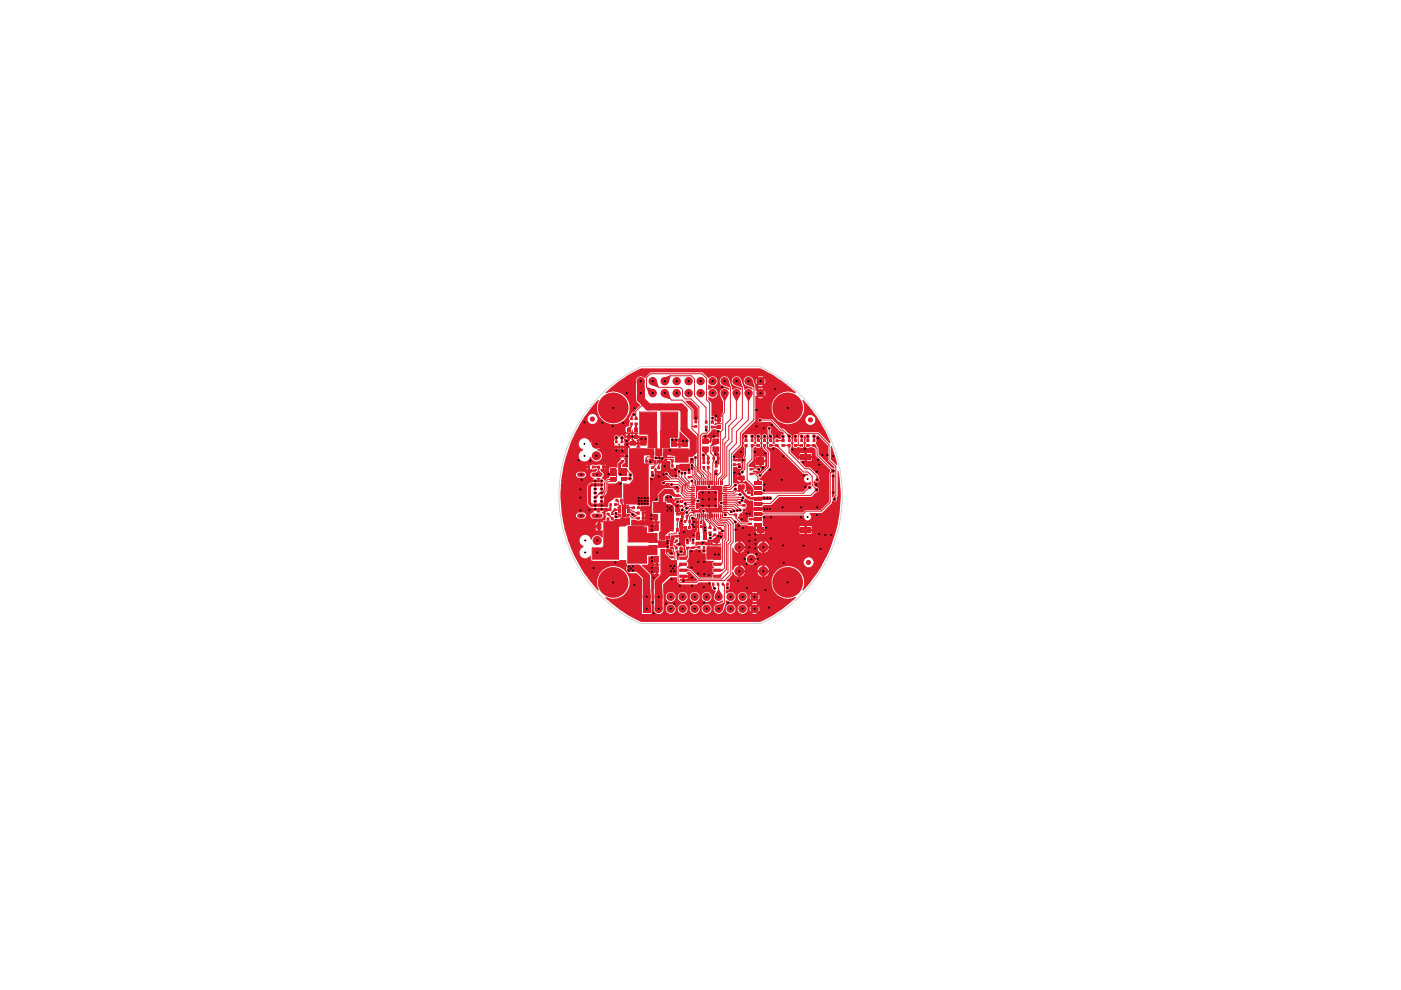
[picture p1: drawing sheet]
<svg xmlns="http://www.w3.org/2000/svg" width="297mm" height="210mm" viewBox="0 0 297 210" stroke-linecap="round" stroke-linejoin="round" font-family="sans-serif">
<path d="M135.8 77.8h25.4M135.9 77.8a30 30 0 0 0-17.4 27.2 30 30 0 0 0 17.4 27.3M161.2 77.8a30 30 0 0 1 17.4 27.2 30 30 0 0 1-17.4 27.3M135.8 132.2h25.4" fill="none" stroke="#d0d2cd" stroke-width=".21"/>
<g fill="#d91c2b">
<path d="M131.8 93.2h.2l.1 .3-.2 .3-.3-.3z"/>
<path d="M133 101.4l.5-.2v.5l-.5-.1z"/>
<path d="M132.5 99.4l.4-.1 .3 .6h-.6z"/>
<path d="M130.6 95.1h.2l.1 .4h-.4z"/>
<path d="M132.4 101.5l.5-.4 .3 .3-.3 .4z"/>
<path d="M129.9 99.6l.6-.3 .4 .4h-.3l-.1 .2z"/>
<path d="M128.9 109l.3-.1 .2 .4-.2 .2-.4-.2z"/>
<path d="M130.7 106.7l.3 .2v.2l-.3 .1-.3-.2z"/>
<path d="M130.3 108.2l.3-.3 .3 .2v.1l-.4 .2z"/>
<path d="M130.4 108.9h.4l-.2 .3z"/>
<path d="M130.1 108l.2 .1 .1 .3-.4 .2-.2-.2z"/>
<path d="M129.8 108.5l.1-.1 .2 .4-.3 .2-.2-.2z"/>
<path d="M131.8 106l.2 .3v.3h-.4l-.1-.3z"/>
<path d="M128.8 110.4h.2l.4 .6-.5 .6-.5-.5z"/>
<path d="M129.4 111.4l.5 .3v.4l-.7 .2-.3-.4z"/>
<path d="M134.8 109.8l.4-.2 .1 .3-.1 .3-.4-.2z"/>
<path d="M130.8 109.5l.2-.1v.3l-.3 .1z"/>
<path d="M128.7 110.2l.2-.2 .3 .3-.4 .2z"/>
<path d="M131 108l.3 .2h-.4z"/>
<path d="M129.5 109.4l.5 .3-.1 .2-.4 .1z"/>
<path d="M140.6 102.2l.3-.1 .2 .1-.2 .4z"/>
<path d="M139.5 100.6h.3l.1 .4h-.4z"/>
<path d="M138.5 109.5l.6 .5-.5 .4-.2-.1z"/>
<path d="M138.6 111.3l.4-.1 .2 .3-.5 .6-.1-.3z"/>
<path d="M142.5 102.5l.4 .2v.1l-.4 .1z"/>
<path d="M126.8 99.8h.2l.4 .4-.4 .4-.6-.4z"/>
<path d="M126.9 99l.3 .3-.2 .3h-.2l-.1-.3z"/>
<path d="M126 98.8l.4 .1v.2l-.4 .2-.2-.3z"/>
<path d="M129.1 101.6l.3-.2 .5 .3-.8 .1z"/>
<path d="M128.6 100.3l.1-.2 .4 .3-.4 .2z"/>
<path d="M126.4 98.9l.3-.1 .3 .2-.3 .3-.3-.2z"/>
<path d="M131 105.8l.3 .6h-.4v-.4z"/>
<path d="M127.7 105.1l.4-.2v.2l-.3 .5-.2-.1z"/>
<path d="M127.3 104.4h.2l-.2 .4-.3 .1-.1-.1z"/>
<path d="M126.4 105.1l.3-.2 .2 .2-.5 .5-.1-.1z"/>
<path d="M129.7 102.9l1.8-.7v.7l-.3 1-1.1-.1z"/>
<path d="M129.1 103.6l1.1 .2 .3 .9-1.7 .8-.4-.6z"/>
<path d="M127.6 104.2l.4-.2 .1 .2-.3 .6-.2-.2z"/>
<path d="M151.6 98h.5l-.2 .4h-.1z"/>
<path d="M157.9 94.7l.2-.3 .3 .3-.1 .3h-.3z"/>
<path d="M163.3 92.9h.2l.2 .3-.3 .2-.3-.2z"/>
<path d="M159.5 94.4l.2 .3-.3 .3-.2-.3z"/>
<path d="M159.4 92.9l.3 .3-.2 .2-.3-.2z"/>
<path d="M156.8 98.5l.2 .2-.2 .3-.3-.2z"/>
<path d="M155.7 103.6l.4 .2-.4 .3-.1-.2z"/>
<path d="M157.2 107.1l.3-.2 .3 .2-.3 .3-.3-.2z"/>
<path d="M156.6 107.8l.2-.1 .3 .3-.3 .1z"/>
<path d="M161.4 105.4h.6v.6l-.6-.1z"/>
<path d="M165.4 93.3l.4-.1 .2 .2-.2 .3-.4-.2z"/>
<path d="M161.8 92.6h.5l-.1 .5h-.2z"/>
<path d="M163.6 94.2l.4 .2v.1l-.4 .2-.2-.3z"/>
<path d="M163.1 92.6h.6l-.2 .5h-.2z"/>
<path d="M161.2 88.9l.3 .1v.3l-.3 .1z"/>
<path d="M164.1 94.4l.4-.2 .2 .2-.2 .3-.4-.2z"/>
<path d="M162.9 90.8h.4l-.1 .4h-.2z"/>
<path d="M162 92.9l.3 .3-.2 .2-.3-.2z"/>
<path d="M162 105.4h.6v.6l-.6-.1z"/>
<path d="M126.8 84.8l.2 .1-.2 .4a3.8 3.8 0 0 0 .2 2.8 3.5 3.5 0 0 0 3.6 1.8 3.5 3.5 0 0 0 2.9-2.9 2.89 2.89 0 0 0-.4-2 3.6 3.6 0 0 0-4.5-1.6h-.2v-.2l1.3-1.1a28.8 28.8 0 0 1 6.2-4h25.3l.9 .4a34.7 34.7 0 0 1 6.6 4.6v.3h-.2a3.5 3.5 0 0 0-3.8 .6 3.5 3.5 0 0 0-.9 3.8l.2 .1a3.4 3.4 0 0 0 5.2 1.2h1.5l.1 .3a1.06 1.06 0 0 0 1.6 .5 1.06 1.06 0 0 0 0-1.7 1.06 1.06 0 0 0-1.6 .6l-.1 .3h-1.5l.2-.1a3.4 3.4 0 0 0 .7-4.1l.3-.1a27.8 27.8 0 0 1 5.7 9.1h-.3l-2.3-2.2h-3.9l-.6 .5-.4-.2-.4 .3 .1 .7-.2 .2v.5l.2 .3-.2 .2v.5l.2 .2 .6 .1 .5-.2 .8 .2 .3-.3v-.5l-.2-.2 .2-.3-.1-1 .1-.4h.2l.2 .6-.2 .3v.5l.2 .2-.2 .8 .4 .3 .9-.2 .8 .3 .1 1.5 3.2 3.2-.3 .5v6.1l-1.8 1.8h-3.3l-.4 .5h-8.4l-.2-.2 .1-.3h-2.1l.1 1.3-.2 .2-.8-.1-.2 .2-.1 .5 .3 .2-.1 .2-1.3 .1-1-1 .1-.3 .9 .1 .1-.2h-.2v.2h-.5v-.4h.2l.1-.3h.4l-.1-.3h.6l.3-.3h-.3v.3h-.5v-.4l.3-.1v-.2l.5-.1-.2-.1 .2-.8-.6-.3 .1-.7 .1-.2 1 .4 .8 .1v1.5h2.1l-.1-.4 .3-.2h1.5l1.7-1.7h6.8l.8-.9 .7-.3a.7 .7 0 0 0-.7-1l-.3-.5v-.7l.3-.1 .2 .3h.4l.2-.1 .2-.5-.3-.8-1.7-1.7h-1l-1.2-1.3 .1-.1h2.4v-.5h-1v.5h-.5v-.5h-1.1v.3l-.1 .1-1.4-1.4h1.5v.4h2.6v-.5h-1v.5h-.5v-.5l-2.6 .1-.4-.4v-.7l.3-.4v-.5l-.2-.2 .2-.3-.1-.8a.81 .81 0 0 0-.7-1.1l-.9-.9h-.5l-2-2h-2.1l-.5-.2a.46 .46 0 0 0-.4 .4 .46 .46 0 0 0 .2 .4h2.5l2 2h.5l.3 .3v.2h-.2a.58 .58 0 0 0-.3 .9l-.3 .2-.4-.2-.7 .1-.1 .8 .2 .2-.4 .1-.3-.2a.7 .7 0 0 0 .1-1l.1-.7-.5-.3 .1-1.3-.2-.2h-.4l-.2 .2 .1 1.7 .2 .6-.1 .3v.5l.1 .2-.1 .8 .3 .3 .9-.2 .9 .3 5.3 5.4h.9l.2 .3h-.2a.77 .77 0 0 0-.6 1.1 .77 .77 0 0 0 1.2 .2l.1 .7-.7 .2-.2 .6-.7 .7h-8.4l-.2-.2 .1-2.1-.2-.2h-.4l-.2-.4 .4-.2 .3-.5 1.6-1.6v-3.2l-.9-.9 .2-.3v-.5l-.2-.2 .2-.8-.2-.3a.54 .54 0 0 0 0-.8 .54 .54 0 0 0-.8 .2v1.5l.2 .1-.2 .2v.7l1.1 1.3v2.7l-1.9 1.8h-.2l-.4-.4h-.4l-.2-.3 .2-.1 .9 .1a.44 .44 0 0 0 .6-.2 .44 .44 0 0 0-.1-.5h-1.4l-.2-.2-.9-.1v-.3h1.5v.2h2l.1-.2v-.6h-.8v.8h-.5v-.8h-.8v.6h-1.4l.9-1v-.6h.5v.5h2.1l-.1-.7h-.7v.7h-.5v-.7l-1.3 .2v-1.9a.48 .48 0 0 1 .4-.3 .48 .48 0 0 1 .5 .2h.4l.3-.4v-.3l-.2-.4a.7 .7 0 0 0 .1-1v-.7a.57 .57 0 0 0-.8 0 .57 .57 0 0 0 0 .8l-.2 .2 .2 .8-.4 .1-.2-.1 .2-.3-.1-.8a.64 .64 0 0 0-.5-.9l-1.5 .1a.72 .72 0 0 0-.1 .9l-.2 .2v.5l.2 .2-.2 .8 .3 .3v1.5l-.3 .3v2.6l-.7 .5v.4l.3 .3-.8 .2-.1 .3h.8l.4 .5v.6l.7-.3 1.3 1.3 .3 .8-.2 1.2h-.4v-.5h-.4l-.1-.3h-.2v-.4h.5v.2h.2l-.1-.2h-.7l-.2 .4-.3-.2v-.3l.2-.1v-1.1l-.2-.1-1.2-.1-.4 .2-.2-.3-.7 .1v-.8h.9l.4 .5h.3v-.6l-1.6 .1v-2.6l.9-.2 .3 .5h.3l.3-.2 .1-.4v-.5l-.2-.2 .2-.3h-1.5l-.4-.4v-.3h.5v.2h.6v-.2h.5v.2h.3l-.3-.2h-.5l-.2 .1-.3-.1h-.6v-.7l1.9-1.8v-2.5l2.8-2.9v-5.2l.6-.4 .3 .2v.2l-.3 .3 .6 .2 .5-.2-.3-.3v-.2l.3-.2 .4 .3 .1-.2-.1-.9-.4 .4-.3-.2v-.2l.3-.3-.2-.2-.9 .1 .3 .4v.2l-.3 .2-.6-.4v-1l-.3-.8h.4l.1 .4 .4-.3 .3 .1v.3l-.3 .2 .6 .2 .5-.2-.3-.2v-.3l.3-.1 .4 .3v-1.1l-.4 .3-.3-.1 .3-.6-.9-.1-.2 .2 .3 .2v.3l-.3 .1-.4-.3-.1 .7h-.4a1.05 1.05 0 0 0-.8-1.2 1.05 1.05 0 0 0-1.2 .7 1.05 1.05 0 0 0 .6 1.3l1.1 .4 .1 .4h-.2a1.3 1.3 0 0 0-1.5 .1l-.1-.6-.2-.2a3.3 3.3 0 0 0-.9-2 1.06 1.06 0 0 0-1.5 .5 1.06 1.06 0 0 0 .6 1.4l1.3 .5 .1 .4h-.2a1.12 1.12 0 0 0-1.6 0h-.2v-.6l-.1-.3a3.4 3.4 0 0 0-1-1.9 1.06 1.06 0 0 0-1.4 .5 1.06 1.06 0 0 0 .6 1.4l1.2 .5 .1 .4-.5-.3a1.06 1.06 0 0 0-1.2 .2 1.06 1.06 0 0 0-.2 1.3l.6 1.2v2.3l-.3 .3v.8h-.4v1.2l.4 .1-.1 .2h-1l-.3 .2-.2-.1 .2-.5 .5 .1v-.3l-.6-.1-.1-.6 .7 .2v-.4l-.7 .2 .1-.2-.2-.3-.5-.1v-2.7l-.6-.7v-.6l.2 .1a1.05 1.05 0 0 0 1.5-.1 1.05 1.05 0 0 0-.1-1.5 1.05 1.05 0 0 0-1.5 .1h-.1v-1.1l.2 .1a1.05 1.05 0 0 0 1.5-.1 1.05 1.05 0 0 0-.1-1.5 1.05 1.05 0 0 0-1.5 0h-.2l-1.1-1.1h-11.1l-1.2 1.2a1.06 1.06 0 0 0-1-.4 1.06 1.06 0 0 0-.9 .8v3.9l.3 .8 .6 .5v.3l-1 .9-.2 .3-.4 .1-.5 .7-.2 .5v.4l.2 .2-.2 .4 .1 .7-.9 .3v.9l.1 .2h1.1l.2-.6h.2v.6h1.1v.3h-.2v.3l2 .1v.9h-.4v.7h-.3v.3h-.8v.2l.2 .2-.1 .3h-.7l-.2-.2 .3-.3v-.2h-1.8l.3 .5-.5 .3v3.9l-.3 .1-.8-.2a.6 .6 0 0 1 .5-.7v-.7l-.2-.2 .2-.3h-1l.2 .3-.8 .9v1l-1.7-.1v1.2h.7v.5h-.7v.5l-.5 .1-.4 .5-.7-.5 .4-.5v-.4l-.8-.9 .2-.2 .8 .1 .2-.2h-.2v.2h-.5v-.7h.7v-.2l-.2-.1v.3h-.5v-.3l-.1 .2-.3-.2h-.7l-.2 .2-.9-.2-.3 .2-.1-.2v1h1l.3-.1 .2 .3-.2 .3-1 .1-.2 .4v.4l.4 .4 .3 .1-.2 .3 .3 .1v.4l-.9 .2-.6 .7 .1 4a1.21 1.21 0 0 0 1.1 .6h.3v.5h-.3l.2 .2v.3h-.3l-.4 .4v.4l.2 .4h2.2l.4-.4v-.4l-.4-.4 .5-.5h-.4v-.4l.4-.1h.6l.4 .1 .1-.7h.5l-.1 1h-.3v.2h-.4l-.5 .4v.6l.2 .1-.2 .3v.5l-.6 .2-.1 .5-.4-.2v1.8h.5v1.4l-.2 .1-.4-.4-1-.1a.88 .88 0 0 0-.7 .8h-.2a1.2 1.2 0 0 0-1.7-.8 1.2 1.2 0 0 0-.5 1.9l.6 .4v.2a1.22 1.22 0 0 0-.7 1.6 1.22 1.22 0 0 0 1.5 .7l.8-.5v.8v.2l.3 .1h5.6l.2-.2h1.3l.1 .7 .3 .4-.3 .5 .1 .6a.75 .75 0 0 0 .7 .6h1.4l1.2 1.2-.1 7.4 1.9 .1v-8.2l-.5-.7h1l.2 .4h.3v-.7h-.5v.3h-1l-1-.9h2v.1h.5v-.6h-.3l-.2 .5h-2l-.4-.6h1.1l.3-.3v-.4h1l.2 .4h.3v-.7h-.5v.3h-1v-1.1h1v.3h.6l.4 .4v.8l.3 .1v.3h-.3v1.8h.2l.1 .3-1.1 1.1-.1 6.3 .2 .4a1.03 1.03 0 0 0 1 .4 1.03 1.03 0 0 0 .9-.7v-.3h.5a1.02 1.02 0 0 0 1 1 1.02 1.02 0 0 0 1-1h.5v.2a1.04 1.04 0 0 0 1.1 .8 1.04 1.04 0 0 0 1-1h.5v.2a1.04 1.04 0 0 0 1 .8 1.04 1.04 0 0 0 1-1h.5v.2a1.06 1.06 0 0 0 1.6 .6 1.06 1.06 0 0 0 0-1.7 1.06 1.06 0 0 0-1.6 .5v.4h-.5a1.03 1.03 0 0 0-1-1.1 1.03 1.03 0 0 0-1 1.1h-.5v-.4a1.04 1.04 0 0 0-1.3-.7 1.04 1.04 0 0 0-.8 1.1h-.5v-.4a1.04 1.04 0 0 0-1.2-.7 1.04 1.04 0 0 0-.8 1.1h-.5v-2.5h.5v.2a1.04 1.04 0 0 0 1.1 .7 1.04 1.04 0 0 0 .9-.9h.5v.2a1.04 1.04 0 0 0 1.1 .7 1.04 1.04 0 0 0 1-.9h.5v.2a1.04 1.04 0 0 0 1 .7 1.04 1.04 0 0 0 1-.9h.5v.2a1.06 1.06 0 0 0 1.6 .5 1.06 1.06 0 0 0 0-1.7 1.06 1.06 0 0 0-1.6 .6v.4h-.5a1.03 1.03 0 0 0-1-1.2 1.03 1.03 0 0 0-1 1.2h-.5v-.4a1.04 1.04 0 0 0-1.3-.7 1.04 1.04 0 0 0-.8 1.1h-.5v-.4a1.04 1.04 0 0 0-1.2-.7 1.04 1.04 0 0 0-.8 1.1h-.5l-.1-2.8 1.5-1.5h1.4l.1 .8 .7 .7h3.4l.4-.4h2.6l.2 1.3 .3 .3 .6 .2-.4 .7a1.07 1.07 0 0 0 .3 1.4 1.07 1.07 0 0 0 1.4-.1h.2l-.1 .4-.9 .4a1.08 1.08 0 0 0-1 1.1 1.08 1.08 0 0 0 1 1 1.08 1.08 0 0 0 1.2-1h.4v.2a1.04 1.04 0 0 0 1.1 .8 1.04 1.04 0 0 0 .9-1h.5v.2a1.04 1.04 0 0 0 1.1 .8 1.04 1.04 0 0 0 1-1h.5v.5l.5-.4 .2 .2v.3l-.2 .2 .4 .2 .6-.2-.3-.2v-.3l.4-.2 .3 .4 .1-.3-.1-.8-.4 .3-.3-.2v-.2l.3-.3-.2-.1h-.8l.2 .6-.3 .2-.4-.3v.6h-.5v-.4a1.04 1.04 0 0 0-1.3-.7 1.04 1.04 0 0 0-.8 1.1h-.5v-.4a1.04 1.04 0 0 0-1.2-.7 1.04 1.04 0 0 0-.8 1.1h-.4l.4-1.1v-.7l.2-.2a1.03 1.03 0 0 0 1.1 .4 1.03 1.03 0 0 0 .7-.9h.5v.2a1.04 1.04 0 0 0 1.1 .7 1.04 1.04 0 0 0 1-.9h.5v.4l.5-.3 .2 .2v.2l-.2 .3 .6 .1 .4-.1-.3-.3v-.2l.3-.2 .4 .3 .1-.8-.1-.3-.4 .4-.3-.2 .3-.6-.9-.1-.1 .2 .2 .2v.3l-.3 .2-.4-.4v.7h-.5a1.03 1.03 0 0 0-1.1-1.2 1.03 1.03 0 0 0-1 1.2h-.5v-.4a1.04 1.04 0 0 0-1.8-.4l-.2-.1v-.7h.4l.3-.3 .1-1.2-.1-.3h-.5v-.2l1.1-1.1v-.7l.2-.1 .1 .2a1.21 1.21 0 0 0 1 .9v-.3h.4l.1 .3 .7-.4 .2-.5-.3-.1v-.4h3.4v.4l-.4 .1 .2 .5 .7 .4 .1-.3h.4l.1 .3 .7-.4 .2-.5-.3-.1v-.4l.3-.1-.2-.5-.5-.4-.2-.1-.1 .5h-.3l-.1-.5a1.17 1.17 0 0 0-1 1.1h-2.7l-.4-.8-.5-.3-.1 .5h-.3l-.2-.5a1.19 1.19 0 0 0-.9 1.1h-.3v-2.4h2.9l.1 .5a1.2 1.2 0 0 0 1.9 .3h10.3l.2 .4a1.04 1.04 0 0 0 1.6 .2 1.04 1.04 0 0 0-.2-1.6 1.04 1.04 0 0 0-1.5 .6l-.1 .4h-10.3l.3-.4v-.7l-.3-.6-.4-.1a1.19 1.19 0 0 0-1.6 1h-2.9v-2.3l.2-.1 .1 .2a1.21 1.21 0 0 0 1 .9v-.3h.4l.1 .3 .7-.4 .2-.5-.3-.1v-.4h3.4v.4l-.4 .1 .2 .5 .7 .4 .1-.3h.4l.1 .3 .7-.4 .2-.5-.3-.1v-.4l.3-.1-.2-.5-.5-.3-.2-.1-.1 .4h-.3l-.2-.4a1.21 1.21 0 0 0-.9 1l-2.7-.1a1.26 1.26 0 0 0-.9-.9l-.1 .4-.4-.1v-.3l-.5 .2-.2-.1v-1.9h4.5l.1 .2h1.7v-.2h7.4v.2h2.6v-.6h-1v.6h-.5v-.6h-1.1v.4h-7.4v-.4h-.6v.6h-.5v-.6h-.7v.4h-4.5v-1.9l.4-.1 .3-.3 .6 .7h1.4l.3 .1h.8l.2 .2h.4l.1 .4h1.8v-.3h7.4v.3h2.6l-.1-.6h-.9v.6h-.5v-.6h-1l-.1 .3h-7.4l-.1-.3h-.2l-.1-2.1 .3-.1h8.4a1.02 1.02 0 0 0 .9 1.1 .81 .81 0 0 0 .6-1.1l-.3-.5h.1h2.6l2.1-2.2v-.4l.8 .1 .2-.3-.1-.5 .3-.4v-5.3l.2 .1a29.5 29.5 0 0 1-7.3 25.1l-.3 .2-.1-.3a3.4 3.4 0 0 0-.4-3.6 3.4 3.4 0 0 0-3.5-1.2 3.8 3.8 0 0 0-2.6 2.9l.1 1.2a3.4 3.4 0 0 0 4.9 2.3l.2 .2-1.4 1.2a28.8 28.8 0 0 1-6.2 4h-25.3l-.9-.5a28.7 28.7 0 0 1-6.1-4.2l-.6-.5a.75 .75 0 0 1 .9 .2 3.5 3.5 0 0 0 4.2-2.5 3.5 3.5 0 0 0-2.5-4.2 3.5 3.5 0 0 0-4.3 2.8v1l.4 .9-.1 .3h-.2l-1-1.3a30.8 30.8 0 0 1-6-11.8h6.6l.2 .4h.3v-.6h-.5v.2h-6.6l-.2-1h6.8v.3h.5v-.7l-.5 .4h-6.8l-.3-1.8h2.9l.3 .6h1.4l.4-.4v-.4l-.4-.4h-1.2l-.5 .4v.2h-2.9l-.1-.5a27.3 27.3 0 0 1 0-7.6l.1-.5h2.9v.2l.5 .4h1.2l.4-.4v-.4l-.4-.5-1.4 .1-.3 .6h-2.9l.2-1.4h4.9l.3 .2v-.2h-5.2l.1-.5h5.1v-.3l-.3 .3h-4.8l1.4-4.8h1.8a1.46 1.46 0 0 0 1 1.4l-.1 .1a1.18 1.18 0 0 0-.4 2 1.18 1.18 0 0 0 1.9-.6h.2v.2a1.13 1.13 0 0 0 1 .7 1.13 1.13 0 0 0 1.1-.5l.2-.4v-.4l4.9 .1-.1-.3h-.2v.3h-.4v-.3l-.3 .2-3.9-.1a1.05 1.05 0 0 0-.9-.9l-.2-.1 .7-.4h3.1l.1 .2 2-.1-.3-.1v.2h-.5v-.2h-.7v.2h-.5v-.2h-3.2l.4-.6h-.6v-.5h.6l-.1-.4h2.7v.4l.1 .2-.1 .4h1l-.2-.2 .2-.3 .3 .2-.1 .3h1l-.2-.1 .2-.7 1.6 .1v-.5h-.2l.1-.3 .6 .3v.5h1.7v-.5l-.5 .1-.1 .3h-.5l-.2-.4 .5-.2v-.3h-1.2v.2l-.6-.2v.5l-.3 .4h-.9v-.7l.7 .2v-.4l-.7 .2v-.4a.6 .6 0 0 0-1 0l-.2 .1a.51 .51 0 0 0-.8-.3 .51 .51 0 0 0-.1 .8l-.1 .3h-2.7l-.5-.4-.3-.1v.5l-.4 .1-.1-.6h-.2l-.6 .5-.1 .4h-.2l-.2-.5-.5-.4a1.23 1.23 0 0 0-1.7 1h-1.8l.9-1.8h10.8v.1h1.3v-.1h.3v.1h.4v-.3l-.4 .2-.6-.2v.3h-.5v-.3l-.5 .2h-10.8l1.8-3.3h1l.1 .4a1.05 1.05 0 0 0 1.6 .3 1.05 1.05 0 0 0-.1-1.7 1.09 1.09 0 0 0-1.6 1h-1l1.6-2.2z"/>
<path d="M144.1 122.7h1.6l.2-.2h-.7v.2h-.5v-.5h.2v-.2h1l-.3-.5 .6-.3 1.6 1.6v.2l-.4 .3h-2.9l-.4-.3z"/>
<path d="M146.2 116.5h.1a1.2 1.2 0 0 0 1.4-.1l.3 .1h.7v.4l.3 .4 .6 .1v1.3l.2 .2 1.5 .1-.2 .3v.7l.3 .3-.3 .2v.8l.3 .2-.3 .3v.6l-2.8 .1-1.9-1.9-.8-.2 .3-.5v-.5l-.3-.5a.67 .67 0 0 0 .4-.8v-1.3z"/>
<path d="M142.6 106.9l.4-.4 .6 .3 .5-.1v.2l-.1 .2 .5 .1-.1 .4h-.4l.2 .2v.5a.5 .5 0 0 0 .6 .3 .5 .5 0 0 0 .4-.6 .22 .22 0 0 1 .3 .2 .22 .22 0 0 1-.3 .2v.8l-.3-.2v1.2l-.2 .2v.5l.4 .3-.3 .4h.4l.3 .4v.3l.2-.2 .2 .2h.7l.1-.3h.5l.2 .1v-.2l-.7 .1v-.5l-.2-.2 .2-.3h.5v.5h.2v-.5h-.7v-.6h.7v-.2l-.2 .2h-.5l-.1-.8h.6l.2 .3h.5l-.1 2.7-.4 .2v1.4a.61 .61 0 0 0-.9 .1v.5l-.2 .1-.1-.1a.51 .51 0 0 0-.3-.7 .51 .51 0 0 0-.7 .2v1.1l.2 .1-.2 .3 .2 2-1.3 .1-.2 .3v.5h-.3l-.1-.1v-1.4l-.3-.4 .6-.2 .3 .8h.6l.2-.3v-1.1l-.2-.3h-.6l-.3 .2-.6-.5 .1-.1 .7-.3v-1.1h-1a.34 .34 0 0 1 0 .6l-.1 .4h-1.1l-.1 1.5-.4-.2v-.7l-.9-.1v-.1l.9-.1 .1-.9 .7 .2 .2-1 1.7-.1-.3-.3 .4-.4v-.6h.7l.2 .2v-.2h-.9l-.1-1.5 .2-.6h.2v-1l-.1 .3h-.6l-.1-.3-.2-.1v-.3h.5v.2h.2l-.1-.2h-.9v-1z"/>
<path d="M141.8 116.4l.7 .1v.6l.4 .3-.1 .2-.7 .1-.4-.4z"/>
<path d="M147.4 114.9h2.4v.2h.3v-.2h.5v.2h.2l-.1-.2h.3l.3 .5h.4v-.5h-1.6l-.1-.6h.2a.6 .6 0 0 0 .8 0l.9 .1v.3h.3v.7h.4l.2-.2 .1 .5-3.3-.2h-.5l-.3 .2-.3-.2h-.5l-.6 .2z"/>
<path d="M152.4 113h.2v-.3l.8 .3v.8l-.4 .5-1.1-.5 .2-.4 .8 .1 .2-.3h-.2v.3h-.5z"/>
<path d="M139.7 95l.1 .1v1.6l.2 .2 2.7-.1 .3 .2-.2 .2-2-.1-.2 .1 .1 .5h1.3l.2 .5-.1 1 .2 .2h.5l.2-.2 .3 .2 .6-.1 .2-.2h-.3v.2h-.5v-.4l.3-.1v-.2h.5v-.3h2l.2-.1v-1l.7-.1 .1 .1v1.1h-.6l-.2 .2v1.7l-.5-.1v-.4l-.2 .2h-.8h-.3l-.4-.4h-.3l-.2 .4v1.3h-1.1l-1.1-1.2h-.3l-.2 .2v.5l1 .7 .1 .4h-1.1l-.6 .4v.3l.2 .3h.3l.4-.4h.7l.1 .6a.6 .6 0 0 0 .9 0h.7l.5 .4-.2 .8h-.3l-.1-.5-.5 .2-.1-.3-.3-.1-1.9 .1-1.2 1.3v1.2l-.9 .1-.4 .3 .1 2.9h.7l.1 .3 .2 .1v.7l.5-.1v.6h-.3v.8l-.3 .1-.1 .2h-.6l.1 .7h-1.1v-1.2l-.2-.1h-3.5h4.7v.1h.5v-.6h-.3l-.2 .5h-4.7v-1.3h.9l.3 .2 3.3-.2 .3 .3h.2v-.6h-.5v.3l-1.7-.1v.3h-.5v-1h.5v.2h.2l-.2-.3 .3-.2-.3-.1v.4h-.5v-.9h.8l-.3-.3v.3h-.5v-.3l-.3 .2-.2-.2 .2-.3h-.5l.1-.5 2.2-.1 .2-.2v-6a.7 .7 0 0 0 1-.1v-.6h.3l.3 .2h.5l.3-.2h-.3v.2h-.5v-.2h-.6l-.1-.5a.51 .51 0 0 1 .4-.7l.2 .4-.2 .3h1.1l-.1-1.2 .2-.2v-1.1h-1.2l-.4-.2 .2-.4 .5 .1 .2-.2z"/>
<path d="M130.4 108.6h.5l-.1 .8 .4 .3-.1 .2h-.7l-.2-.3z"/>
<path d="M133.7 108.6l.5 .1 .4 .4 .4 .1 .1 .1-.4 .3h-.5l-.5-.4z"/>
<path d="M126.4 107.7h1v.5h-.4l.3 .2v.3l-.9-.1 .3-.4h-.3z"/>
<path d="M148.3 104.1h3.6l.1 3.4-3.5 .1-.3 .3h-.6v-1.3a.55 .55 0 0 0 .6 0 .55 .55 0 0 0 .3-.6l-.5-.3v-1.3z"/>
<path d="M141.4 104.9h.5l.4 .3 .1 .7h.6l.1-.4h1.1l.2 .4-.9 .1-.4 .4h-1.8l-.4-.2v-.4l1 .1v-.5a.46 .46 0 0 0-.6 .4h-.4v-.4z"/>
<path d="M176.4 100.5l.4-.2 .1 .1v4.6l-.3 .5-.2-.1z"/>
<path d="M126.4 101.4l.8-.1 .1 .3-.3 .1 .4 .1v.4h-1v-.5h.3z"/>
<path d="M173.1 92.3h.3l2.2 2.1v3.3l1.3 1.3v.4l-.5-.2-2.9-2.9v-1.3a1.18 1.18 0 0 1-.5-1.1z"/>
<path d="M151.5 95.4l.5-.1v.8h.5v2.3l-.2 .1-.2-.2-.1 .5h-.4v-.5h-.2l.3-.6h.3v-1l-.2 .1-.5-.5 .2-.2z"/>
<path d="M176.1 94.7l.3-.1 .8 2.5 .3 1.3-.1 .2-1.3-1.2z"/>
<path d="M137.5 97.2h1.1v.9l-1 .1z"/>
<path d="M148.8 96.2l.2-.1 .5 .4-.1 1.6h-.4v-1.4l-.2-.1z"/>
<path d="M142.3 93.1l1.6-.1 .2-.2v-1.2l.1-.1 1.8 1.8v.3l-.5-.1v.7l-.3 .1v.2h-.9v.5h-.4v-.5h-.9l-.3-.5h2.3v-.5h-.3l-.4 .4h-.4l-.3-.3-.4-.1v.5h-.5v-.5l-.3 .1z"/>
<path d="M148.8 92.6a1.38 1.38 0 0 1 1.3-.4l.7-.8v-.3l.8-.1 .3 .2h.7l-.1 1.6h-1.2l-.4 .2v.4l-.2 .5h-1.1v-.3l-.3-.1v-.2h1.2l-.1-.4-.6-.1v.5h-.5v-.5h-.3z"/>
<path d="M145.3 85h1.1l1.6 1.5v2.4l-.2 .1-.1 .5h-.4v-.5l-.3-.1v-2.1l-1.7-1.7z"/>
<path d="M151.2 95.8l.6-.5 .6 .5-.6 .6z"/>
<path d="M130.4 92.8h.5l-.1 .5h-.2z"/>
<path d="M161.8 107.9l.3-.2v.5z"/>
<path d="M158.5 111l.4-.1 .2 .2-.2 .3-.4-.2z"/>
<path d="M160.7 106.8l.8-.3 .3 .1v.3l-.3 .2z"/>
<path d="M160.7 109l.8-.3 .3 .1v.3l-.3 .2z"/>
<path d="M162 105.4v.5l-.2-.2z"/>
<path d="M126.7 116.2l1 .2 .1-.2 1.1 1.1-.4 .4-1.8 .5z"/>
<path d="M131.6 92.9h.5l-.1 .5h-.2z"/>
<path d="M128.9 111.6l.5 .5-.4 .7h-.2l-.4-.7z"/>
<path d="M130.6 93.2h.2l.1 .3-.2 .2-.3-.2z"/>
<path d="M141.9 118.1l.4-.2 .2 .3-.2 .1z"/>
<path d="M141.4 115.4h.3l.1 .5h-.4z"/>
<path d="M142.3 115.6l.4-.1-.1 .3z"/>
<path d="M142.3 116.1l.4-.1-.1 .3z"/>
<path d="M141.4 116.8l.1 .3-.1 .1h-.1z"/>
<path d="M142 116.8l.5 .3-.4 .4-.2-.5z"/>
<path d="M138.6 120.2l.4-.1 .2 .3-.5 .5-.1-.2z"/>
<path d="M138.7 118.5l.5 .5-.3 .3h-.3v-.6z"/>
<path d="M141.9 120l.3-.1 .1 .2z"/>
<path d="M141.1 118.6l.5-.2 .3 .5 .2-.1v.6l-1.1-.1z"/>
<path d="M138.6 118l.4-.1 .2 .3-.5 .5-.1-.2z"/>
<path d="M140.3 117.5h.7l.2 .4-.6 .8z"/>
<path d="M135.1 117.2l1.8-.8 .4 .3-.8 1.7-1.3 .1z"/>
<path d="M142.1 119.8l.4-.3 .2 .2-.2 .4-.3-.1z"/>
<path d="M152.1 120.9l.7-.3 .4 .2v.2l-.4 .2z"/>
<path d="M152.7 119.3h.3l.2 .2-.3 .4h-.4z"/>
<path d="M144.9 120.9l.7-.3 .4 .2v.2l-.4 .2z"/>
<path d="M144.1 119.5l.6-.1-.1 .6-.8 .1z"/>
<path d="M145.2 118.1l.6-.3-.1 .7-.5 .1z"/>
<path d="M144.2 116.2l.4 .4 .1-.1v.5h-.6z"/>
<path d="M149.1 116.2h.3l.1 .5h-.5z"/>
<path d="M151.2 124.5h.1v.4z"/>
<path d="M152.4 123.8l.1 .2-.1 .4-.3-.2z"/>
<path d="M154.1 124.2h.3l.1 .4h-.4z"/>
<path d="M151 124.1l.3-.3 .2 .3-.2 .3h-.1z"/>
<path d="M153.2 123.8l.3-.1 .2 .6-.5-.1z"/>
<path d="M159.3 109.9h.4v.3l-.4 .2-.2-.3z"/>
<path d="M154 124.1l.3-.3 .2 .3-.1 .3h-.3z"/>
<path d="M152.4 121.9l.6-.3 .1 .2-.2 .6-.5 .1z"/>
<path d="M133.7 108.8l.2-.1 .3 .2-.2 .3z"/>
<path d="M133.1 108.2l.5-.1v.1z"/>
<path d="M134.8 108.7l.3-.2 .2 .3-.2 .2-.3-.1z"/>
<path d="M138 114.6l.4 .1v.4h-.4z"/>
<path d="M135.2 112.2l1.3 .1 .8 1.7-.4 .3-1.8-.8z"/>
<path d="M138.9 124.9l1.5-.1 .1 1.6-.8 .2-.9-.2z"/>
<path d="M138.9 127.4h1.5l.1 1.6-.8 .2-.9-.2z"/>
<path d="M136.4 127.4h1.5l.1 .8-.9 .9-.8-.9z"/>
<path d="M138.8 126.6h1.7l-.1 1.7-1.5-.1z"/>
<path d="M136.3 126.6h1.7l-.1 1.6h-1.5z"/>
<path d="M141.9 119.9l.5 .4-.5 .2-.1-.1z"/>
<path d="M152.3 124.8h.1l.7 1.4-.7 .3-.8-.3z"/>
<path d="M152.1 128.3l1.4-.5 .1 .2-.4 1.3-.8-.1z"/>
<path d="M138.7 120.7l.5 .5-.3 .3h-.3v-.6z"/>
<path d="M136.4 124.8h1.5l.1 1.6-.9 .2-.8-.2z"/>
<path d="M141.4 115.3h.4l-.1 .4h-.3z"/>
<path d="M140.6 112.3l.8-.1 .1 .4-.6 .6 .1-.2h-.7z"/>
<path d="M141.4 115l.2 .4h-.4z"/>
<path d="M141.3 114.3h.2l-.1 .4h-.1z"/>
<path d="M136 95.9l.5 .5-.3 .5h-.3l-.1-.8z"/>
<path d="M139.6 96.7h.2l-.1 .5h-.1z"/>
<path d="M138 97.3l.2 .3-.5 .2z"/>
<path d="M137.9 96.8l.4 .2-.4 .1z"/>
<path d="M151.1 93.4l.7 .2 .2 .6-1.2 .4z"/>
<path d="M150.1 96.6l.3 .3-.2 .3-.3-.3z"/>
<path d="M149 96.5h.4l-.2 .4h-.1z"/>
<path d="M150.2 98.1l.2 .2h-.5z"/>
<path d="M138 100.4l.3-.2 .3 .2-.2 .3h-.2z"/>
<path d="M139.9 97.9l.2 .4h-.3z"/>
<path d="M138.9 97.9l.2 .3-.1 .1h-.2z"/>
<path d="M138.2 100.2h.2l.2 .4-.3 .3-.3-.1z"/>
<path d="M140.3 100.2l.5 .3-.1 .1h-.4z"/>
<path d="M140.1 95h.2v.9l-.3-.7z"/>
<path d="M139.9 97.2l.4-.2 .1 .2-.1 .2-.4-.1z"/>
<path d="M140.3 97.4l.3-.2v.5h-.3z"/>
<path d="M141.1 97.4l.4-.1v.3z"/>
<path d="M143.2 99.4l.3-.2 .1 .2-.1 .2h-.3z"/>
<path d="M145 100.3h.4l-.1 .4h-.1z"/>
<path d="M142.5 98.3h.1l.2 .3-.3 .2-.2-.2z"/>
<path d="M143.8 99.9l.3 .1v.4h-.2z"/>
<path d="M143.5 97.1h.1l.2 .3-.2 .3-.3-.3z"/>
<path d="M136.4 95.9l.6-.5 .9 .3-.4 .5-.5 .2z"/>
<path d="M135 103.7l1-.3 .5 1.3-.4 .6-1.4-.6z"/>
<path d="M139.4 97l.4-.1v.3l-.1 .1-.3-.1z"/>
<path d="M141.3 100.5l.2-.2 .2 .4-.2 .1-.3-.2z"/>
<path d="M139.8 97.2l.2-.1 .3 .1v.1z"/>
<path d="M133.6 103.7l.3-.1 1 .8v.3l-1.3 .5z"/>
<path d="M143 96.1l.6 .3v.8h-.1v-.4l-.7-.2z"/>
<path d="M142 97.3l.5 .1-.2 .3-.3-.1z"/>
<path d="M143.7 106.1l.4 .1v.3l-.4 .1z"/>
<path d="M152.9 106.4l.4 .2v.1l-.4 .2z"/>
<path d="M147.6 106.1l.4-.1v.5l-.4-.2z"/>
<path d="M145.8 99.6h.5l-.1 .4h-.2z"/>
<path d="M151.5 99.7l.3 .1 .1 .3-.3 .1 .1 .1h-.3z"/>
<path d="M146.9 98.5l.2 .3-.2 .2-.3-.2z"/>
<path d="M151.8 99.9h.1l.2 .5h-.5z"/>
<path d="M151.7 100.3l.2 .3-.5 .2z"/>
<path d="M151.3 97.2l.3 .2-.2 .3h-.2l-.1-.3z"/>
<path d="M151.8 97.8l.3-.2 .2 .1-.3 .4z"/>
<path d="M155.9 98.3l.4 .1v.2l-.4 .2-.2-.3z"/>
<path d="M156.2 98.4l.3-.1 .3 .2-.3 .3-.3-.2z"/>
<path d="M156.5 100.5h.4l-.1 .4h-.1z"/>
<path d="M156.7 100.5l.6 .4-.5 .5-.3-.3z"/>
<path d="M157 97.5l.5-.2-.1 .4h-.4z"/>
<path d="M157.3 103.3l.5 .5-.3 .2h-.5l-.2-.2z"/>
<path d="M156.8 103.3l.6 .5-.3 .2h-.5l-.1-.2v-.3z"/>
<path d="M157 105.9l.4 .1-.1 .3z"/>
<path d="M157.1 105.5l.4-.2v.5l-.4-.2z"/>
<path d="M156.3 104l.4-.2v.6l-.4-.2z"/>
<path d="M156.4 104.8l.5-.1-.2 .3-.3-.1z"/>
<path d="M135 80.9h1.7l-.1 1.6h-1.5z"/>
<path d="M140.9 83.4l.9-.2 .4 1.3h-.6l-.9-.3z"/>
<path d="M135 84.2l.8-.8 .9 .9-.1 .3h-1.5z"/>
<path d="M135.1 81.7h1.5l.1 .8-.9 .9-.8-.9z"/>
<path d="M137.1 82.3l.2-.2 1.3 .5-.2 .8-.9 .2z"/>
<path d="M140.7 80.1l1.4-.6 .1 .3-.4 1.3-.9-.2z"/>
<path d="M138.4 80.8l.8-.2 .5 1.4h-.6l-1-.3z"/>
<path d="M141.4 88.9l1 .4-1 1.7h-.6l-.1-.2z"/>
<path d="M139.1 95h.2l.1 .2-.2 .7z"/>
<path d="M151.5 90.5l.4-.3 .5 .4-.5 .4-.4-.3z"/>
<path d="M157.9 83.8l.8-.4 .8 .4-.7 1.2h-.2z"/>
<path d="M155.4 83.8l.8-.4 .7 .4-.6 1.2h-.2z"/>
<path d="M150.8 88.6h.5l-.1 .4h-.3z"/>
<path d="M151.7 88.3l.3-.2 .3 .3-.2 .2z"/>
<path d="M152.9 83.8l.7-.4 .8 .4-.7 1.2h-.2z"/>
<path d="M133.6 90l.3-.1 .3 .2-.4 .3z"/>
<path d="M134.7 90.3h.3l.2 .3-.3 .5-.4-.4z"/>
<path d="M133.8 88.3h.3l.1 .3-.3 .3-.3-.3z"/>
<path d="M133.1 90.6l.9-.2-.4 .8-.3-.1z"/>
<path d="M136.8 89.3l.9-.4 .8 1.9-.2 .2h-.6z"/>
<path d="M134.7 88.3h.3l.2 .3-.3 .3-.3-.3z"/>
<path d="M134.6 90l.3-.1 .3 .2-.2 .3h-.3z"/>
<path d="M134.1 87.8h.3l.1 .4-.5 .1-.1-.1z"/>
<path d="M158.7 80.8l.9-.2 .4 1.5-1.5-.4z"/>
<path d="M153.6 80.8l.9-.2 .4 1.4h-.6l-.9-.3z"/>
<path d="M150.9 89h.3l.1 .3-.2 .2-.4-.2z"/>
<path d="M156.2 80.8l.8-.2 .4 1.4h-.6l-.9-.3z"/>
<path d="M151.3 90.3l.3 .2v.2l-.3 .1-.2-.2z"/>
<path d="M149.5 90.8l.2-.2 .3 .2-.2 .3z"/>
<path d="M149 95.8l.6-.5 .6 .5-.5 .4 .2 .1-.2 .2z"/>
<path d="M151.2 96.6h.1l.3 .4-.3 .2-.2-.2z"/>
<path d="M151.4 96.2l.3-.2h.2l-.1 .4z"/>
<path d="M149.6 90.7h.2l.2 .4h-.4z"/>
<path d="M149.4 92.6h.4l-.1 .4h-.2z"/>
<path d="M146.9 90.3l.4-.1 .2 .3-.2 .2-.4-.1z"/>
<path d="M147.3 88.7h.5l-.2 .5h-.2z"/>
<path d="M149.6 89l.4 .3-.3 .2-.2-.2z"/>
<path d="M158 92.9h.3l.1 .3-.3 .2-.2-.2z"/>
<path d="M155.5 96.8h.4l-.1 .4h-.2z"/>
<path d="M157.9 92.6h.6l-.2 .5h-.3z"/>
<path d="M159.2 92.6h.5l-.1 .5h-.2z"/>
<path d="M144.5 106.2l.4-.1v.2l-.2 .2z"/>
<path d="M144.4 100.3h.4l-.1 .4h-.2z"/>
<path d="M144 104.9l.4 .2-.4 .3-.3-.3z"/>
<path d="M144 106.2l.2-.1 .2 .3-.3 .2-.1-.1z"/>
<path d="M143.4 110.3l.2-.2 .3 .3-.3 .2z"/>
<path d="M146.2 110.6l.3 .3-.2 .3h-.2l-.1-.3z"/>
<path d="M145.2 112.3h.1v.6l-.3-.1z"/>
<path d="M144.3 110l.2-.1 .2 .5h-.5z"/>
<path d="M143.6 111.9l.3 .2-.3 .2-.2-.2z"/>
<path d="M146.9 109.7l.3 .2v.2l-.4-.1z"/>
<path d="M151.7 114.1l1.2-.5 .1 .4-.4 .7h-.7z"/>
<path d="M153 112.1l.3 .2-.3 .3-.1-.3z"/>
<path d="M155.7 110.3l.4 .1-.4 .4-.1-.4z"/>
<path d="M152.6 112l.3-.1 .2 .5-.5-.1z"/>
<path d="M151.4 114.1h.3l.4-.5 .3 .3-.2 .2 .2 .1-.5 .5z"/>
<path d="M151.3 113.3h.2l.2 .4h-.7z"/>
<path d="M151.4 111.8h.3l.1 .3-.2 .2-.3-.2z"/>
<path d="M152 111.8l.4-.1 .1 .4-.1 .2z"/>
<path d="M155.5 109l.3-.2 .3 .4-.3 .2-.3-.1z"/>
<path d="M156.1 107.8l.2 .1v.3l-.3-.1z"/>
<path d="M157.3 99.9l.3-.2 .1 .2-.2 .3z"/>
<path d="M153.7 108.7h.2l.2 .4h-.6z"/>
<path d="M155.4 107.9l.3 .2-.2 .3-.3-.3z"/>
<path d="M154.7 108.2l.5 .1-.3 .4z"/>
<path d="M155.8 109.3l.3-.1 .2 .1-.1 .4-.3-.1z"/>
<path d="M156.3 106.5l.5-.1v.2l-.1 .1z"/>
<path d="M149.3 107.8l2.7-.1 .3-.2v-.6l.1-.1 .3 .3h.4l.1 .1v1.4l-2.3 .1-.1 .6h-.6v-.5l-.6-.1v-.5z"/>
<path d="M153.4 108.6h.5l-.1 .7h-.3z"/>
<path d="M146.9 108.2h1.3l.3-.5h.5v.3l-.3 .2 .1 .5-.2 .1-1.2-.1-.1 .2-.4 .1z"/>
<path d="M147.6 103h2.2l.4 .7h.3l.2-.3 .1-.4h.5l.1-.2h.3v.2h1.3l.2 .2-.1 1.2 .3 .2-.3 .3v1.3h-.4l-.3 .3-.1-.1-.1-2.4-4-.1-.6 .5z"/>
<path d="M147.2 101.9h.4v.9l-.4-.1z"/>
<path d="M150.2 102.8h.2l.2 .4h-.4z"/>
<path d="M155.7 102.7l.3 .3-.3 .3-.2-.2z"/>
<path d="M156.7 98.6h.1l.1 .4h-.4z"/>
<path d="M146.9 101.8l.1 .5-.5-.1z"/>
<path d="M149 108.4h.4l-.2 .4h-.1z"/>
<path d="M143.7 107.1l.4 .1v.2l-.4 .2z"/>
<path d="M144.7 107.7l.2 .1v.4l-.4-.1z"/>
<path d="M145.5 109.3l.4-.3 .2 .1-.2 .5-.3-.1z"/>
<path d="M145.2 106.6h.4l-.1 .3-.3-.1z"/>
<path d="M145.7 107.5l.4 .2-.4 .3z"/>
<path d="M176.8 105.4l.2-.2 .2 .5-.3 .2-.2-.2z"/>
<path d="M172.8 103.8h.4l.1 .3-.5 .3-.1-.2z"/>
<path d="M172.8 103.3l.5 .3-.1 .2-.4 .1-.1-.4z"/>
<path d="M173.2 101.1h.2l.1 .5h-.5z"/>
<path d="M176.4 99.7l.3 .4-.4 .2-.2-.1z"/>
<path d="M176.1 99.4h.2l.4 .1v.4h-.3z"/>
<path d="M169.7 92.6h.5l-.1 .5h-.2z"/>
<path d="M167 92l.4 .2-.1 .3-.2 .1-.3-.4z"/>
<path d="M168.5 92.9h.3l.2 .3-.3 .2-.3-.2z"/>
<path d="M167.3 92.9l.3 .3-.3 .2-.2-.2z"/>
<path d="M167.1 92.6h.5l-.2 .5h-.1z"/>
<path d="M168.4 92.6h.6l-.2 .5h-.3z"/>
<path d="M169.9 92.9l.3 .3-.2 .2-.3-.2z"/>
<path d="M172.6 94.4h.3l.2 .4-.2 .2-.4-.3z"/>
<path d="M171.4 103.2l.3 .4-.4 .2-.1-.1z"/>
<path d="M162.7 105.4h.5v.6l-.5-.1z"/>
<path d="M164.7 94.4h.4l.1 .4-.1 .2-.5-.3z"/>
<path d="M168.6 94.4l.3-.2 .3 .2v.1l-.3 .2z"/>
<path d="M169.4 94.4l.3-.2 .3 .2-.3 .3-.3-.2z"/>
<path d="M171.2 92.9h.2l.2 .3-.3 .2-.3-.2z"/>
<path d="M172.5 92.9l.3 .3-.2 .2-.3-.2z"/>
<path d="M171 92.6h.6l-.2 .5h-.2z"/>
<path d="M172 94.4l.3-.2 .3 .2-.3 .3-.3-.2z"/>
<path d="M172.3 92.6h.5l-.1 .5h-.2z"/>
<path d="M171.5 94.2l.3 .2v.1l-.3 .2-.2-.3z"/>
<path d="M167.3 94.4l.3 .3-.2 .3-.3-.3z"/>
<path d="M166.2 94.2l.4 .2v.1l-.4 .2-.2-.3z"/>
<path d="M166.8 94.4l.3-.2 .2 .2-.2 .3-.3-.2z"/>
<path d="M165.9 92.9h.3l.1 .3-.2 .2-.4-.2z"/>
<path d="M165.7 92.6h.6l-.1 .5h-.3z"/>
<path d="M160.5 92.6h.6l-.2 .5h-.2z"/>
<path d="M160.7 92.9h.2l.2 .3-.4 .2-.2-.2z"/>
<path d="M163 92.1l.5 .1-.1 .3-.3 .1z"/>
<path d="M165 93.2l.3 .1v.2l-.3 .2-.3-.3z"/>
<path d="M149 99.3l.2-.2 .3 .3-.3 .2z"/>
<path d="M146.3 100.9l.4 .1v.3l-.4 .2-.2-.4z"/>
<path d="M147.2 97.1h.4l-.1 .3h-.1z"/>
<path d="M146.7 99.3l.2-.1 .1 .4-.4-.2z"/>
<path d="M145.2 110.3l.6-.1-.3 .6-.3-.2z"/>
<path d="M145.3 109.8l.3-.3 .3 .3-.1 .3h-.3z"/>
<path d="M148.6 111.6l.3-.1h.2v.3l-.2 .1z"/>
<path d="M147.1 110.7l.3-.2 .1 .3z"/>
<path d="M147.2 111.5h.4v.3l-.4 .1z"/>
<path d="M146.1 111.4l.2-.1 .1 .2-.1 .3-.3-.3z"/>
<path d="M146.2 110h.1l.2 .4-.2 .2-.3-.2z"/>
<path d="M151.8 99.8l.3 .2-.2 .4h-.1l-.2-.4z"/>
<path d="M150.2 99.1l.2 .3-.3 .2-.2-.2z"/>
<path d="M151.5 99.9l.5 .1-.1 .3z"/>
<path d="M151.6 100.1l.2-.1 .2 .4-.4 .1z"/>
<path d="M151.6 100l.3 .2-.2 .3-.2-.3z"/>
<path d="M150.1 97.5l.3 .3-.2 .3-.3-.3z"/>
<path d="M150.2 97.2l.2 .2-.2 .3h-.1l-.2-.3z"/>
<path d="M145.5 108.5l.3-.2 .2 .2-.2 .3z"/>
<path d="M144 107.2l.2-.1 .3 .2-.4 .3z"/>
<path d="M140.9 109.9l.3-.1 .3 .2-.3 .4z"/>
<path d="M142.1 104.3l.8-.1 .3 .7h-.2v.5l-1.1-.6z"/>
<path d="M143.3 103.4h.4v.3l-.1 .1z"/>
<path d="M140.9 109.7l.5-.3 .2 .6 .3-.1v.5h-1.1z"/>
<path d="M142.3 97.8l.2-.1 .3 .1-.2 .5h-.1z"/>
<path d="M140.4 97h.4l-.2 .4z"/>
<path d="M139.6 98.6l.3 .3-.2 .3-.3-.3z"/>
<path d="M139.4 97.9l.2 .3-.1 .1-.2-.1z"/>
<path d="M139.1 96.9l.4 .1v.2l-.4 .1z"/>
<path d="M135.6 105.1l.9-.2-.4 .4z"/>
<path d="M133.1 108.6l.5-.1v.3z"/>
<path d="M138.4 109h.4l.3 .3-.5 .5-.2-.3z"/>
<path d="M138.7 111.8l.5 .5-.3 .3h-.3v-.5z"/>
<path d="M133.8 107.6l.4-.2 .1 .3-.1 .3-.4-.2z"/>
<path d="M135.9 97.2h.3l.1 .4-.3 .2-.2-.2z"/>
<path d="M136.9 97.2h.3l.1 .4-.3 .2-.2-.2z"/>
<path d="M138.4 98.8h.3l.2 .1-.3 .5-.2-.1z"/>
<path d="M136 97.8l.3 .3-.2 .3-.3-.3z"/>
<path d="M148 110l.3 .1v.3h-.3z"/>
<path d="M148 112.6l.4 .3-.4 .8-.3-.7z"/>
<path d="M148 112.6l.2 .1-.1 .3h-.2z"/>
<path d="M148.6 110.2h.3l-.2 .5-.2-.3z"/>
<path d="M149.1 112.1l.5 .1-.4 .4z"/>
<path d="M150.4 111.4h.3l.1 .3-.2 .2-.4-.2z"/>
<path d="M146.9 116l.2-.1 .4 .1-.2 .3z"/>
<path d="M149.2 116l.3 .3-.1 .3h-.3l-.1-.3z"/>
<path d="M146.3 116l.4-.1 .2 .2-.2 .3-.4-.1z"/>
<path d="M147.7 116l.3-.2 .2 .2-.2 .3z"/>
<path d="M149.3 112.6h.3l.1 .3-.2 .8-.4-.8z"/>
<path d="M150.7 113.9l.3 .1-.1 .2h-.3z"/>
<path d="M150.2 113.2l.4-.2 .2 .2-.1 .2h-.3z"/>
<path d="M150.4 113h.3v.4h-.4z"/>
<path d="M149.1 112.6l.4-.1 .2 .1-.1 .5h-.3z"/>
<path d="M146 115.9l.3 .1v.3l-.3 .1-.2-.3z"/>
<path d="M145.8 116.1l.2 .3-.2 .3h-.1l-.2-.3z"/>
<path d="M146.9 114.6l.3 .3-.3 .2-.2-.2z"/>
<path d="M145.7 114.6l.3 .3-.2 .2-.3-.2z"/>
<path d="M146.8 114.5h.4l-.2 .4h-.1z"/>
<path d="M145.5 114.7l.3-.2 .2 .2-.2 .4h-.1z"/>
<path d="M141.4 114.8h.2l.1 .3-.2 .2-.1-.1z"/>
<path d="M143 115.6l.6 .3-.1 .2-.4 .1-.1-.4z"/>
<path d="M143.2 114.6l.4 .3-.5 .3-.1-.2z"/>
<path d="M142.3 115.1l.4-.1v.3z"/>
<path d="M141.3 114.7h.5l-.2 .4h-.2z"/>
<path d="M141.4 114.1l.1-.1v.4h-.2z"/>
<path d="M141.5 114.4l.4 .1v.3l-.4 .1z"/>
<path d="M143.6 112.4l.3 .2h-.5z"/>
<path d="M141.8 113.6l.2 .1-.1 .3z"/>
<path d="M144.7 112.7l.3 .1 .1 .4-.4 .1-.2-.1z"/>
<path d="M145.2 111.8l.3 .3-.3 .2-.1-.2z"/>
<path d="M142.1 110.3h.5l-.1 .4h-.3z"/>
<path d="M159.6 103l.7 .2 .2 .6-.6-.1z"/>
<path d="M160.7 101.6l.4 .4-.4 .4-.3-.3z"/>
<path d="M159.5 100.2l.3 .2v.2l-.3 .1-.3-.2z"/>
<path d="M159.5 99.2l.3 .2v.2l-.3 .1-.3-.2z"/>
<path d="M161 100.6l.4-.1 .1 .1-.2 .4z"/>
<path d="M162.7 107.6l.6 .1v.5h-.6z"/>
<path d="M162.7 105.4h.6v.5l-.6 .1z"/>
<path d="M162.1 105.4h.6v.5l-.6 .1z"/>
<path d="M159.6 105.5l.3-.1 .8 .3-.8 .3h-.3z"/>
<path d="M160.7 105.6l1.1-.2v.5l-.3 .1z"/>
<path d="M160.7 104.6l.8-.3 .3 .1v.3l-.3 .2z"/>
<path d="M162.1 107.6l.6 .1v.5h-.6z"/>
<path d="M162.1 107.7l.6-.1v.6h-.6z"/>
<path d="M159.6 109.9l.3-.1 .8 .3-.8 .3-.3-.2z"/>
<path d="M162.7 107.7l.6-.1v.6h-.6z"/>
<path d="M161.5 107.7l.5-.1v.6h-.5z"/>
<path d="M160.5 99.4l.3-.1v.4l-.3-.1z"/>
<path d="M161.8 94.7l.3-.3 .2 .3-.1 .3z"/>
<path d="M159.7 94.2l.4 .2v.1l-.4 .2-.2-.3z"/>
<path d="M160.1 94.4l.5-.2 .1 .2-.2 .3-.4-.2z"/>
</g>
<path d="M138 110v-.8h.3v.8h.3M138.5 111.5h.4l.3 .3" fill="none" stroke="#d91c2b" stroke-width=".51"/>
<circle cx="140.9" cy="109.7" r=".3" fill="#d91c2b"/>
<path d="M139 109.6l-.4 .4" fill="none" stroke="#d91c2b" stroke-width=".51"/>
<path d="M133.2 111.8h3.9v1.3h2.2v1.7l1.6 .1h-7.7z" fill="none" stroke="#d91c2b" stroke-width=".21"/>
<path d="M133.2 111.8h3.9v1.4h2.2v1.7h1.6h-7.7z" fill="#d91c2b"/>
<path d="M138 110h.3M138.3 109.2h.3l.4 .4M142.2 105.3l-.8 .1 .7 .7 .1-.1M143 107h.3l.3 .3" fill="none" stroke="#d91c2b" stroke-width=".51"/>
<g fill="none" stroke="#d91c2b" stroke-width=".21">
<path d="M140.6 102.4l.4-.3h2.8l.9 .9v1.3l.8 .7M143.5 103.3v.3l.2 .2M143.6 107.3h.8M143.6 106.3h1M143.7 105.1h.5M143.8 102.7l.6 .6v1.3M144.5 106.2h3.5M144.9 105.8h2.5l.3-.2v-1.4l.4-.4h4.2v3.8M145 102.9h.1M145 104.1l.6 .5h1.3M145 102.9v.1M145.2 105.4h1.7"/>
<path d="M145.4 102.9h.1M145.4 102.6h.1M145.4 102.7h.1M145.4 102.5v.1M145.4 102.7v.9M145.4 106.6l-.2 .2M145.7 103.4l.4 .4M146 102.3v.8M146.2 107.4l-.3 .3h-.4M146.9 107h-1.3l-1 .9v.2M146.9 107.8h-.6l-.2 .3M146.9 102.2v.8"/>
<path d="M146.9 108.2v.4M147.5 102.9l.6 .6M147.8 108.2h.4M147.9 109.2v.5l-.2 .3h-.7M148.6 107.8h3.9M150.3 102.4v.8"/>
</g>
<path d="M142.1 104.2h-1.1l-.9 .9v1.7" fill="none" stroke="#d91c2b" stroke-width="1"/>
<circle cx="141.4" cy="105.4" r=".25" fill="#d91c2b"/>
<g fill="none" stroke="#d91c2b" stroke-width=".21">
<path d="M138.5 106.5h2.5l.4 .5h.7l.7 .7-.1 4.3-1.7 1.4v.9h-1.2v-1.3l.3-.4v-4h-1.6zM141 106.5h.1M142.3 102.7h1.5M143.6 110.1h.1M143.6 110.1v1M143.7 103.8v.3M144.2 105.1l.7 .7M144.4 104.6l.8 .8M144.5 106.2l-.1 .1M144.6 109.5l-.2 .5v.4M145.6 109.4v.8l-.4 .4M146.2 110.6v1.2"/>
<path d="M147.6 110.1v1.6"/>
</g>
<path d="M141.4 110.2h.9M142.1 104.2l.9 .9h.7M142.1 106.1l.9 .9M142.2 105.3v.7" fill="none" stroke="#d91c2b" stroke-width=".51"/>
<path d="M140.1 106.8l-.2 .3" fill="none" stroke="#d91c2b" stroke-width="1"/>
<path d="M140.9 109.6l.5 .6M142.3 110.8l.2 .2" fill="none" stroke="#d91c2b" stroke-width=".34"/>
<path d="M139.5 107.2l.6 .6h2.1M140.9 109.6v2.1" fill="none" stroke="#d91c2b" stroke-width="1.5"/>
<path d="M138.6 106.6h2.4l.4 .5h.7l.8 .6-.1 4.4-1.8 1.3v.9h-1.2v-1.2l.4-.5v-3.9h-1.6z" fill="#d91c2b"/>
<path d="M142.3 89.2l-2.2 2.2v4.5M142.3 110.2v.6M142.5 111v.4" fill="none" stroke="#d91c2b" stroke-width=".34"/>
<g fill="none" stroke="#d91c2b" stroke-width=".21">
<path d="M137.9 79.2l-.8 .8M133.9 89.8v.6M134.8 90.9v.1M135.6 87.4h3.6v9.1l-.1-1.6h-1.7v-2.9h-1.8zM137.2 96.9l-.2 .2M138.1 97.4h.2M138.3 96.2h.1M138.3 80.8l1.3 1.3M142.9 96.1l.6 .6M143.9 99.9v1.2M145.5 94.1l-.3 .3M146.6 99.2l.3 .3v1.3"/>
<path d="M146.7 90.4h.1M146.7 87v3.9l1.2 1.2M146.7 90.4h.8M147.5 88.6v.8M148.2 86.3v13.5M148.5 92.4v7.2M149.1 96.4v.7M149.5 92.5v1.1M149.7 90.5v.7M150.5 91.2l-.6 .7M151 88.6v.9M151 90.5l1.3 .1"/>
<path d="M151.7 96.2l-.1 .1M152.3 97.1h.1M153.2 91.1l-.5 .5v8.6M153.8 89.9v2.7l-.6 .6M156.1 88.7l-1.6 1.6v2.8l-.8 .9v6.8M157.4 88.7l-2.2 2.2v2.7l-1.1 1.1v6.1l-1 1.1M157.9 97.7h.1M157.9 97.4h.1M158.1 92.5h.1M158.1 92.5v.9M158.1 94.4v2.2l-.2 .2v.6M158.7 89l-2.6 2.5v2.5l-1.5 1.6v7.3"/>
<path d="M159.4 92.5v.9M159.4 94.4v3M159.9 89l-2.9 2.9v2.5l-1.9 1.9M160.7 92.5v.9M146.1 108.1l-.6 .5M146.9 108.6h-.5l-.8 .8M148.6 111.7h.5M148.7 108.7v.5M149.1 108.3v3.9M149.5 110.1l1 1M149.9 109.2v.9M150.4 110h.2"/>
<path d="M150.7 109.2v1.2M151.1 109.2v1l1.2 1.2M151.5 109.2v1M151.5 111.7v.6M151.9 109.2v.8l.8 .7M152.3 109.2v.7l.5 .5M152.3 107.6l.7 .7M153 108.3h.1M153.1 109.6l.1 .1M156.7 100.4v.9"/>
</g>
<path d="M136 93.1v.6l.5 .4M143.3 93.3v.6M140.9 111.8l.2 .1" fill="none" stroke="#d91c2b" stroke-width=".59"/>
<path d="M145 91l2 1.9v2.8" fill="none" stroke="#d91c2b" stroke-width="1.5"/>
<path d="M136 96.3v1.5" fill="none" stroke="#d91c2b" stroke-width=".25"/>
<path d="M135.7 87.4h3.5v9.2l-.1-1.6h-1.6v-2.9h-1.8z" fill="#d91c2b"/>
<path d="M135.8 80.8v3.8l1.6 1.7h2.4" fill="none" stroke="#d91c2b" stroke-width="1.5"/>
<path d="M136.6 85.5h.1M137.1 80v2.1M140.1 87.4h3.6v5.3h-1.8v2.2h-1.7v1.6z" fill="none" stroke="#d91c2b" stroke-width=".21"/>
<path d="M136.9 93.1v.7" fill="none" stroke="#d91c2b" stroke-width=".59"/>
<path d="M140.2 87.4h3.5v5.4h-1.8v2.2h-1.6v1.6z" fill="#d91c2b"/>
<path d="M136.7 89.2l2.5 2.5v4.2M148 112.8v.9" fill="none" stroke="#d91c2b" stroke-width=".34"/>
<g fill="none" stroke="#d91c2b" stroke-width=".21">
<path d="M137.9 79.2h10.9l1 1v4.6l.7 .6v5.8M134.4 87.8l-.5 .5v.5M134.8 89.8v1.1M136.6 85.5l-1.8 1.7v1.6M137.1 82.1l1.2 1.2M139.6 82.1h4.6l.5 .4v1.4l.6 .7h1.2l1.7 1.7M140.9 80.8l1.2-1.1h4.5l.6 .6v3.6l2.5 2.5v3.1M140.9 83.3l1.5 1.5h2.2l2.1 2.2M151.8 88.1l.5 .5v.5M153.6 80.8l1.3 1.2v6.9l-1.1 1M153.6 83.3v4.2l-.4 .3v3.3M155.5 98.5h1.2v.5"/>
<path d="M155.6 96.8v.7M156.1 83.3v5.4M156.1 80.8l1.3 1.3M156.7 97.5h.8M157.9 97.4v2.1l-.6 .6M159.4 97.4l-1 1v3.3M159.4 94.4h1.3M147.7 110l-.1 .1M148 113.7h.1M148.1 110.1v.2M148.3 109.2v.6M148.7 109.2l-.1 1.5"/>
<path d="M149.1 112.2l.3 .2v1.3M149.4 113v.6M149.5 109.2v.9M149.6 110.2h.1M149.9 110.1l1.6 1.6M149.9 115.9l2.9 .1v2.5h-2.9zM150.3 109.2v.7M150.5 111.1v.7M150.6 110l.1 .1M150.7 110.4l1.6 1.6h.4l.5 .5M151.5 110.2l.9 .9h1.3l.2 .3v2.9M152.3 111.4h1"/>
<path d="M152.7 110.7h1.2l.5 .6M152.7 109.2v.7l.2 .2M152.8 110.4h1.4M153.1 109.2v.4M153.7 111.7v2.3M153.8 109.1h.1M159.2 100.4h.8l.7 .7v1.3"/>
</g>
<path d="M139.8 86.3h4.6l.6 .7v4" fill="none" stroke="#d91c2b" stroke-width="1.5"/>
<path d="M150 116h2.9v2.6h-3z" fill="#d91c2b"/>
<path d="M133.1 115.8l7.8 .1h-1.6v1.7h-2.2v1.8h-4zM141.4 114.6h.1M143.3 113l-.4 .2h-.9l-.2 .2v.6M148 112.8h.1M150.5 112.9v.5M151.5 113.3l-.7 .7h-.3M153.7 114l-.5 .4M153.9 114.3l-.3 .4M154.4 114.6l-.4 .4" fill="none" stroke="#d91c2b" stroke-width=".21"/>
<path d="M138.2 111.5v.8h.3M139.2 111.8l-.3 .5M149.4 115.1l.3 .1h.6M152.2 113.6l-.3 .4v.6l.9-.8" fill="none" stroke="#d91c2b" stroke-width=".51"/>
<path d="M141.1 111.8v.6l-.6 .5v1.1" fill="none" stroke="#d91c2b" stroke-width=".85"/>
<path d="M140.9 111.7l.2 .1" fill="none" stroke="#d91c2b" stroke-width="1.5"/>
<path d="M137.9 114.9h2.4" fill="none" stroke="#d91c2b" stroke-width=".42"/>
<path d="M133.1 115.9l7.8 .1h-1.6v1.6h-2.2v1.8h-4z" fill="#d91c2b"/>
<path d="M137.9 115.9h2.4" fill="none" stroke="#d91c2b" stroke-width=".42"/>
<path d="M137.8 114.8h1.5M138.2 111.5h.3v.8h.4M138.2 118.2v.8h.7l.3-.5-.3-.3M138.5 118.2v.8M139.1 115.8h-1.3l-2.3 2.3M148.9 115.1h.5M151.6 117.5h.7M138.2 120.4h.7l.3 .3M138.5 120.4v.8h-.3" fill="none" stroke="#d91c2b" stroke-width=".51"/>
<g fill="none" stroke="#d91c2b" stroke-width=".21">
<path d="M143.1 119l-1.4 1.4M144.9 119.6h-.5l-.6 .6v2.8l.5 .5h3.3l.4-.4h5.6M145.7 117.9l-.4 .5h-.4M149.2 116.8h.1M149.2 116v.8M153.2 114.4v4.9l-.4 .3h-.8M153.6 114.7v5.8l-.4 .4h-1.2M154 115v5.7l-1.4 1.5h-.6M154.3 115.4v6l-1.3 1.4h-4.8l-1.9-1.9h-1.4M151.2 123.8v.8l.3 .1M152.2 123.8l.1 2.9M152.3 126.7h.1"/>
<path d="M153.2 123.8l.4 .3v3.7l-1.3 1.2M154.2 123.8v.8M154.8 129.2h.1"/>
</g>
<path d="M141.1 118.5v2.2M137.1 122.3v2.4M142.6 120.5l-3 2.9v5.8" fill="none" stroke="#d91c2b" stroke-width="1.5"/>
<path d="M141.1 118.6l.5 .6h.9" fill="none" stroke="#d91c2b" stroke-width=".59"/>
<path d="M140.5 118.1l.6 .4" fill="none" stroke="#d91c2b" stroke-width=".85"/>
<circle cx="137.1" cy="129.2" r=".76" fill="#d91c2b"/>
<path d="M137.1 124.8v4.4" fill="none" stroke="#d91c2b" stroke-width="1.5"/>
<path d="M138.5 118.2h.4M138.2 120.4v.8M139.2 120.7l-.3 .5h-.4" fill="none" stroke="#d91c2b" stroke-width=".51"/>
<path d="M140.1 116.5h.8v.9l1.4 1.5h1.1v3.1h-3.3zM141.8 122h.1" fill="none" stroke="#d91c2b" stroke-width=".21"/>
<path d="M140.2 116.5h.7v1l1.5 1.4h1.1v3.1h-3.3z" fill="#d91c2b"/>
<path d="M140.5 115.3h.1M141.3 116.8v.5l.8 .8h.4M141.3 114l.1 .6h.8M141.4 114.6l.1 1.3M141.5 115.2l-1 .1M141.8 116.8l.5 .5M142.2 116.1l.5 .1v.7l.4 .4v1.7M142.2 115.6h.7l.4 .6M143.4 114.6l-.4 .5h-.8M145.7 116.1v1.8" fill="none" stroke="#d91c2b" stroke-width=".21"/>
<path d="M140.5 117.2v.9" fill="none" stroke="#d91c2b" stroke-width=".85"/>
<path d="M138.2 118.2h.3M144.4 116.2v.7" fill="none" stroke="#d91c2b" stroke-width=".51"/>
<circle cx="144.4" cy="116.4" r=".25" fill="#d91c2b"/>
<path d="M143.6 111.1v1.6l-.3 .3M143.9 113.8h.1M144.9 112.8l-1 1M145.2 111.8v.7M149.1 110.2l.5 1v1.7h-.5z" fill="none" stroke="#d91c2b" stroke-width=".21"/>
<path d="M149.1 110.3l.5 .9v1.8h-.5z" fill="#d91c2b"/>
<g fill="none" stroke="#d91c2b" stroke-width=".21">
<path d="M129.9 99.6h.7l.1 .1v2.2M130.6 92.7v1M131.8 94.7h-1.2v.8M131.8 92.8v.9M132.3 99.6h.5l.8 .8M133.4 95.2h5.2v1.2h-2.2v2h1v8.5h-2.1l-1.4-1.7h-1.7v-2.6l1.3 .1 .8-1v-1.2l-.9-1zM136 97.8v.4l.2 .2M129.9 101.4l-.2 .3h-.8M132.3 101.4h1.2M145.2 112.5l-.3 .3M145.7 116.1h1.2M146.9 114.4v.7"/>
<path d="M148 113.3v.3"/>
</g>
<path d="M132 97.8l-.6 .6v2l.1 .1h.9M135.8 104.4l.6 .6" fill="none" stroke="#d91c2b" stroke-width=".59"/>
<path d="M130.6 96.7h1.4M130.6 95.5v1.3" fill="none" stroke="#d91c2b" stroke-width=".51"/>
<path d="M126.4 94.1h1.4" fill="none" stroke="#d91c2b" stroke-width="2"/>
<path d="M135.5 101.1l-3 3" fill="none" stroke="#d91c2b" stroke-width=".34"/>
<path d="M133.6 104.4h2.1" fill="none" stroke="#d91c2b" stroke-width="1.5"/>
<path d="M133.5 95.2h5.1v1.3h-2.2v1.9h1.1v8.6h-2.2l-1.3-1.8h-1.7v-2.5h1.3l.7-1v-1.2l-.8-1z" fill="#d91c2b"/>
<path d="M131.8 94.7h.1M130.7 101.9l-.2 .2M132.2 105.1h1.8l1.4 1.7h-2.9l-.3-.3zM133.6 100.4v.3" fill="none" stroke="#d91c2b" stroke-width=".21"/>
<path d="M132.3 105.1h1.8l1.3 1.8h-2.9l-.2-.3z" fill="#d91c2b"/>
<path d="M131.5 102.6h-.1l-1.4 1.2v.2" fill="none" stroke="#d91c2b" stroke-width=".59"/>
<path d="M128.5 102.5v1.6M128.9 102.6h1.8l.4-.4h.6v3.2h-1.3l-1.5 1.2v.8h-1.8v-.6h.7l.4-.4v-1.1l.7-.7z" fill="none" stroke="#d91c2b" stroke-width=".21"/>
<path d="M128.9 102.7h1.9l.3-.5h.7v3.3h-1.4l-1.5 1.1v.8h-1.8v-.5h.7l.4-.4v-1.1l.7-.8z" fill="#d91c2b"/>
<path d="M130.5 102.1h-1.6l-.4 .4M141.2 100.4l.9 .9M142.3 101.5h1.5M143.9 101.1l1.5 1.4M145.4 106.6h1.5M145.5 105h1.4M146 101.1h.7M146.2 107.4h.7" fill="none" stroke="#d91c2b" stroke-width=".21"/>
<circle cx="139.6" cy="101" r=".17" fill="#d91c2b"/>
<path d="M128.3 111.2l.6 .6h1.3M139.6 100.1l.3 .2h.5l.2 .3" fill="none" stroke="#d91c2b" stroke-width=".34"/>
<g fill="none" stroke="#d91c2b" stroke-width=".21">
<path d="M136.2 98.4h2.5M136.8 93.7l-.3 .4M137 97.1v.7M137.2 96.9h1.1M137.8 97.6v.3M138.9 97.8v.4M139.4 97.8v.3M139.6 99.3h.1M139.6 97.1l.2 .1M139.8 97v.1M139.9 98.4l-.3 .2M140.4 97.2v.3"/>
<path d="M142.5 98.8h.1M142.9 96.1h.1M143.3 93.9l-.4 .3M143.4 99.3l-.2 .3M143.5 98.8v.4M128 110.5h2l.5-.3h.8l.6-.5v-.6l.1 .7h1.4v1.5h-.6l-.3 .2h-1.2l-.2 .2v6.8h-5.5v-2.3h2.1l.3-.4zM129 111.6l-.1 .2M132.3 100.5h.1"/>
</g>
<path d="M134.2 95.8h2.2M128.9 111.8v4.3M136.3 102.2v2.8" fill="none" stroke="#d91c2b" stroke-width="1.5"/>
<path d="M136.4 95.9l-.4 .4" fill="none" stroke="#d91c2b" stroke-width=".25"/>
<path d="M142.5 93.3v.5l.5 .5M144.8 93.5v.5l.4 .4M145.6 93.5v.6" fill="none" stroke="#d91c2b" stroke-width=".59"/>
<path d="M136.4 95.8h1.1l.3 .4h.5" fill="none" stroke="#d91c2b" stroke-width=".68"/>
<path d="M128.1 110.5h2l.4-.3h.9l.6-.4v-.7v.8h1.5v1.4h-.6l-.4 .2h-1.1l-.2 .2v6.9h-5.6v-2.4h2.1l.4-.3z" fill="#d91c2b"/>
<path d="M134.8 112.5h.7l2.3 2.3M157.2 104v-.8l-.5 .9M157.4 104.3l1 1.1M158.7 105.4l.3 .3 4.2-.1M160.8 107.9h2.4" fill="none" stroke="#d91c2b" stroke-width=".51"/>
<g fill="none" stroke="#d91c2b" stroke-width=".21">
<path d="M125.7 99h1.2v1.2l-.3 .4M127.9 99h.6v1.2l.4 .3M133.9 90.4l-.6 .6M147.4 98.7l.2 .2M147.9 92.1v7.8M149.9 91.9h-.9l-.5 .5M150.1 99.9l.6 .6M150.7 96.1l.6 .6M151.7 93.6l-1 1M151.8 98v.8M151.8 99.7v.7M153.2 93.2v7.5"/>
<path d="M155.1 96.3v6.7l-.4 .4h-.9M157.4 82.1v6.6M158.7 83.3v5.7M158.7 80.8l1.2 1.2v7M162.1 92.5v.9M162.1 94.4v.6l.8 .8v3.2M163.1 90.8v1.4l.2 .3v.9M163.3 94.4h1.4M163.5 89.1l2 2.1h.4M165.9 94.4h1.4v1.5M165.9 92.5v.9h-1.2M167.3 92.5v.9"/>
<path d="M168.6 92.5v.9M169.6 91.9l-.4 .4v2.1h-.6M170.7 99.4h.9M175.8 94.3v3.2l1.4 1.4M176.6 99.8l-.6 .5M128.5 104.1l-.3 .4v.3l-.5 .6h-.2M128.9 109h.1M128.9 109l.9 .9M128.9 101.7l-.7 .6v1.6l-.6 .6h-.4l-.9 .9h-.1M128.9 100.5h.1M128.9 110v3.1l.6 .7M129.8 109.9h.1"/>
<path d="M130.5 106.9h.6M130.6 108.8v.3h.5l.2 .1-.3 .4h-.4M130.7 105.8l.4 .5v.7l.2 .2v.2M130.8 109.6h.1M131.3 108.1l-1-.1-.5 .5v.5M133.1 109.2h.3l.6 .6h1.3M133.1 108.1h.7l.9 .6h.6M133.1 108.5h.5l.5 .6M133.1 107.4l.2 .2h1.2M134.8 112.5h.8M134.8 118.1h.8M135.3 107.5v.1"/>
<path d="M145.7 114.5v.6M146.8 109.8l.2 .2M146.9 108.2h.9M147.1 110.6l.5 .1M147.1 111.7h.5M147.5 109.2h-.9l-.4 .4v1M147.9 101.8v.6M148.2 116l-1.3 .1M148.3 109.8l-.2 .3M148.6 107.8l-.4 .4 .5 .5M148.8 100.8v.2M149.1 101.6v.8"/>
<path d="M150.3 109.9l.1 .1M150.7 108.5v.7M151.9 101v1.4M152.7 101.7v.7M152.8 106.6h3.2l.5 .5h1.2M152.9 110.1h1.7l.8 .9v3.9l-.5 .6v6.3l-1.3 1.3M153 108.3l.2 .3h1l.5 .5h1.3v.7l1.2 1.3h1.9M153.2 109.7h1.8l.5 .6M153.3 111.4l.4 .3M153.8 105.4h2.7M153.8 107h2.1l1 1.1M153.8 106.2h2.4l.3 .3"/>
<path d="M153.8 108.2h.9l.3 .3M153.8 108.6v.5M153.8 107.8h1.3l.5 .5M153.8 105.8h2.7M153.8 107.4h1.7l.8 .8M154.2 110.4l.7 .8v3.6l-.6 .6M154.4 111.3v3.3M154.6 102.9l-.8 .1M155.5 110.3h.1M155.5 110.3l.4 .4M155.9 102.8l-1 1h-1.1M155.9 103.6l-.5 .6h-1.6"/>
<path d="M156.7 104.1h-.6l-.5 .5h-1.8M156.9 104.8h-.9l-.2 .2h-2M157.7 108v.4l-.7 .7M159.1 110.1h1.6M160 103.5h.7M160.7 110.1h.1M170.3 100.1h1l.9 .9v1.9l.9 .9-1.2 1.3h-6.9l-1.7 1.7M171.6 103.3l-1.3 1.3h-9.6M173.2 100.9v.8M174.2 108.4h-3.3l-.6 .6h-9.6"/>
</g>
<path d="M131.7 105.8v.9l.3 .2v3.2l-1.8 1.7M132.5 104.1v4.3M136.3 108.7v1.1M148.1 110.3l-.1 2.5" fill="none" stroke="#d91c2b" stroke-width=".34"/>
<path d="M127.5 102.8h-2.1l-.4 .4v3.5l.4 .4h2.4M130.1 103.7l-1.6 1.6" fill="none" stroke="#d91c2b" stroke-width=".68"/>
<path d="M129 100.5h.9" fill="none" stroke="#d91c2b" stroke-width=".59"/>
<path d="M128.9 116.1l-1 1h-1.3M133.7 120.5h1.6l1.8 1.8" fill="none" stroke="#d91c2b" stroke-width="1.5"/>
<path d="M126.4 92.5v1.6" fill="none" stroke="#d91c2b" stroke-width="2"/>
<circle cx="158.7" cy="105.4" r=".25" fill="#d91c2b"/>
<g fill="none" stroke="#d91c2b" stroke-width=".21">
<path d="M140.7 95.2h5.2v2.8h-2.7v-1.6h-2.5zM143.5 96.7v.9M143.9 99.9h.1M146.6 98.6h.1M146.6 98.6l.7 .6M147.4 96.9v1.8M159.2 99.4l1.7 .1M161 89.1h2.5M162.9 99l-1.8 1.8M164.7 94.4l5.6 5.7M165.9 91.2l1.4 1.3M167.3 95.9l3.4 3.5"/>
<path d="M169.2 94.4h.7M169.6 91.9h3.9l2.3 2.4M169.9 92.5v.9M171.2 94.4h1.4l.6 .7v1.3l3.4 3.4M171.2 92.5v.9M171.6 99.4l1.6 1.5M172.6 92.5v.9M177.2 98.9v6.2l-.3 .2v.5M156.5 105.8l.8 .3M156.5 106.5h.3M156.5 105.4l1 .1M158.4 101.7l1.8 1.8h.5"/>
<path d="M160.7 106.8h2.6M176 100.3v6.2l-1.8 1.9"/>
</g>
<path d="M156.8 104h.4l.2 .3M158.4 105.4h.3" fill="none" stroke="#d91c2b" stroke-width=".51"/>
<path d="M145.2 96.1h1.4" fill="none" stroke="#d91c2b" stroke-width="1.5"/>
<path d="M145.2 96.1l-.1 .1" fill="none" stroke="#d91c2b" stroke-width=".85"/>
<path d="M140.8 95.2h5.1v2.8h-2.7v-1.5h-2.4z" fill="#d91c2b"/>
<path d="M147 95.7l-.4 .4" fill="none" stroke="#d91c2b" stroke-width="1.5"/>
<g fill="none" stroke="#d91c2b" stroke-width=".21">
<path d="M122.5 97.4l.4 .2-.2 .2-.3-.2zM123.8 89.3l.3 .2-.1 .2-.3-.2zM125.1 97.5l.3 .2-.1 .2-.3-.2zM127.6 89.4l.3 .2-.1 .2-.3-.2zM129.8 90.1l.3 .2-.1 .2-.3-.2zM130.5 92.5h.4v.5h-.4zM130.6 95.4l.3 .1-.1 .2-.3-.2zM131.7 92.6h.4v.5h-.4zM131.9 95.4l.3 .2-.1 .2-.4-.2zM132 89.5l.3 .2-.1 .2-.3-.2zM132.8 83.2l.3 .2-.1 .1-.3-.1zM132.8 93.3l.3 .2-.1 .2-.3-.2z"/>
<path d="M132.8 96.5l.3 .2-.1 .2-.3-.2zM132.9 94.1l.3 .2-.1 .2-.3-.2zM134 92.4l.3 .2-.1 .2-.3-.2zM134.2 87.6h.4v.5h-.4zM134.4 86.4l.3 .2-.1 .2-.3-.2zM135.9 92.9l.3 .2-.1 .2-.3-.2zM136.8 92.9l.3 .2-.1 .2-.3-.2zM137.7 97.7h.4v.4h-.4zM138.1 97.4l-.3 .2M138.9 98.2l-.2 .2M139 96.9l.3 .2-.1 .2-.3-.2zM139 97h.8"/>
<path d="M139.4 98.1l-1 1h-.1M139.6 96.1v1M139.6 98.6v.7M139.7 97l.3 .2-.1 .1-.3-.1zM139.8 97.2h.6M139.9 97.8v.6M140.3 97.1l.3 .1-.1 .2-.3-.2zM140.4 97.2v.1M140.4 97.5v.3M140.8 98.7l.3 .1-.1 .2-.3-.2zM141.1 96.9h-.4l-.3 .3M141.1 97.4h1.2l.2 .2v1.2"/>
<path d="M141.8 95.2h.4v.5h-.4zM142.4 93.1l.3 .2-.1 .1-.3-.1zM143.1 99.4l.3 .2-.1 .2-.3-.2zM143.2 93.1l.3 .2-.1 .1-.3-.1zM143.5 99.2l-.1 .1M143.9 99.8l.3 .1-.1 .2-.3-.2zM144.7 93.3l.3 .2-.1 .2-.3-.2zM145.5 93.3l.3 .2-.1 .2-.3-.2zM146 99.4l.3 .2-.1 .2-.3-.2zM146 100h.1M146 99.6v.4M146.6 97.2l.3 .2-.1 .2-.3-.2z"/>
<path d="M146.6 98.5l.3 .2-.1 .2-.3-.2zM146.6 99.1l.3 .2-.1 .2-.3-.2zM147.3 99.2v1.5l1 1v.7M147.3 88.4h.4v.4h-.4zM147.3 96.8l.4 .2-.2 .2-.3-.2zM147.6 98.9v1.6l1.1 1.1v.8M147.9 99.9l.9 .9M148.2 99.8l1 1v.3l.3 .3v1M148.5 99.6l1.4 1.3v1.5M149 96.3l.4 .2-.2 .2-.3-.2zM149.1 97.1h.1M149.2 99.1v.4l1.1 1.1v1.8"/>
<path d="M149.5 92.3l.3 .2-.1 .2-.3-.2zM149.5 95.2v1l.6 .5v1.7M149.6 91l.3 .2-.1 .2-.3-.2zM150.1 98.4h.1M150.1 99.1v.8M150.7 94.6v1.5M151 88.4l.3 .2-.1 .2-.3-.2zM151.2 92.3l.4 .2-.2 .2-.3-.2zM151.3 96.7v1.2l-.2 .1v4.4M151.6 96.1l.3 .2-.1 .2-.3-.2zM151.7 95.2v1M151.7 97.8l.4 .2-.1 .2-.4-.2z"/>
<path d="M151.7 88l.4 .2-.1 .2-.4-.2zM151.8 99.7l-.3 .4M152.2 91.3l.3 .2-.1 .2-.3-.2zM152.2 97.1v.4l-.4 .5M153 81.9l.3 .2-.1 .2-.3-.2zM155.6 96.6l.3 .2-.1 .2-.4-.2zM156.7 98.8l.3 .2-.1 .2-.4-.2zM157 95.6l.3 .2-.1 .2-.3-.2zM157.3 99.9l.3 .2-.1 .2-.4-.2zM157.4 97.4l.3 .2-.1 .2-.3-.2zM157.9 92.3h.4v.4h-.4zM159.3 92.3h.4v.4h-.4z"/>
<path d="M160 95.6l.3 .2-.1 .2-.3-.2zM160.3 90.2l.3 .2-.1 .2-.3-.2zM160.3 86.7l.3 .2-.1 .2-.3-.2zM160.5 92.3h.4v.4h-.4zM160.8 99.3l.3 .2-.1 .2-.3-.2zM161 88.9l.3 .2-.1 .2-.3-.2zM161.7 99l.3 .2-.1 .2-.4-.2zM161.8 90.6l.3 .2-.1 .2-.3-.2zM161.9 92.3h.4v.4h-.4zM162.2 96l.3 .1-.1 .2-.3-.2zM163 90.6l.3 .2-.1 .2-.3-.2zM163.2 92.3h.4v.4h-.4z"/>
<path d="M163.2 99.4l.3 .2-.1 .2-.3-.2zM163.5 89.9l.3 .2-.1 .2-.3-.2zM163.9 94.9l.3 .2-.1 .2-.4-.2zM164.3 82.3l.3 .2-.1 .2-.3-.2zM164.7 92.3l.3 .2-.1 .2-.3-.2zM165.8 92.3h.4v.4h-.4zM166 96.5l.3 .2-.1 .2-.3-.2zM167.1 92.3h.4v.4h-.4zM167.9 95.1l.3 .2-.1 .2-.3-.2zM168.4 92.3h.4v.4h-.4zM169.8 92.3h.4v.4h-.4zM170.2 97.8l.3 .2-.1 .2-.3-.2z"/>
<path d="M170.5 95l.4 .2-.2 .2-.3-.2zM171 92.3h.4v.4h-.4zM172.4 92.3h.4v.4h-.4zM173.1 99.8l.3 .2-.1 .2-.3-.2zM173.3 97.3l.4 .2-.2 .2-.3-.2zM173.3 92.7l.4 .2-.2 .2-.3-.2zM173.6 98.3l.3 .2-.1 .2-.3-.2zM174.3 96.3l.3 .2-.1 .2-.3-.2zM175.3 96.3l.3 .2-.1 .2-.3-.2zM176.5 99.6h.4v.5h-.4zM176.6 96.5l.3 .2-.1 .2-.4-.2zM123 108.1l.3 .1-.1 .2-.3-.2z"/>
<path d="M123 105.3l.3 .2-.1 .2-.3-.2zM123 103.6l.3 .2-.1 .1-.3-.1zM123.2 101.5l.3 .2-.1 .2-.3-.2zM124.8 108l.3 .2-.1 .1-.3-.1zM128.9 100.4l.3 .1-.1 .2-.3-.2zM130.4 119.1l.3 .2-.1 .1-.3-.1zM130.5 108.7l.3 .1-.1 .2-.3-.2zM130.5 109.4l.3 .2-.1 .2-.3-.2zM131.3 102.4h.4v.4h-.4zM131.3 100.3h.4v.5h-.4zM133.2 119.9l.3 .2-.1 .2-.3-.2zM133.4 101.3h.4v.4h-.4z"/>
<path d="M133.4 100.5h.5v.4h-.5zM134.1 108.9l.3 .2-.1 .2-.4-.2zM134.1 119.9l.3 .2-.1 .2-.4-.2zM135.2 106h.4v.4h-.4zM135.2 105.4h.4v.4h-.4zM135.3 106.6h.4v.4h-.4zM135.8 105.4h.4v.4h-.4zM135.8 106h.4v.4h-.4zM135.9 106.6h.4v.4h-.4zM136.5 105.4h.4v.4h-.4zM136.5 106h.4v.4h-.4zM136.5 106.6h.4v.4h-.4z"/>
<path d="M137.1 105.4h.4v.4h-.4zM137.1 106h.4v.4h-.4zM137.1 106.6h.4v.4h-.4zM137.9 109.8l.4 .2-.1 .2-.4-.2zM137.9 109.1l.4 .2-.1 .2-.4-.2zM138 101.5l.3 .1-.1 .2-.3-.2zM138.1 112.1l.3 .2-.1 .2-.3-.2zM138.1 111.4l.3 .1-.1 .2-.3-.2zM138.1 118l.3 .2-.1 .2-.3-.2zM138.1 118.8l.3 .2-.1 .2-.3-.2zM138.2 100.6h.4v.4h-.4zM138.3 100.2v.6"/>
<path d="M139 105.7l.4 .2-.1 .2-.4-.2zM139.6 100.9l.3 .1-.1 .2-.4-.2zM140.6 100.4l.3 .2-.1 .2-.3-.2zM140.6 102.2l.3 .2-.1 .2-.3-.2zM141.2 100.3l.3 .2-.1 .1-.3-.1zM141.3 105.3l.3 .2-.1 .1-.3-.1zM141.4 114.5l.3 .2-.1 .2-.3-.2zM141.4 115l.3 .2-.1 .2-.3-.2zM141.4 115.8l.3 .2-.1 .1-.3-.1zM141.4 107.2l.3 .2-.1 .2-.3-.2zM141.4 108.1l.3 .1-.1 .2-.3-.2zM141.8 107.6l.4 .2-.2 .2-.3-.2z"/>
<path d="M142 119.8h.4v.4h-.4zM142.1 101.3l.2 .2M142.1 105.2l.3 .2-.1 .2-.3-.2zM142.2 117.1h.4v.4h-.4zM142.3 102.6l.3 .1-.1 .2-.3-.2zM142.3 107.2l.3 .2-.1 .2-.3-.2zM142.3 108.1l.3 .1-.1 .2-.3-.2zM142.8 119.8h.4v.4h-.4zM143.2 100.7l.3 .2-.1 .2-.3-.2zM143.5 103.1l.3 .2-.1 .2-.4-.2zM143.5 107.1l.3 .2-.1 .2-.3-.2zM143.5 106.2l.3 .2-.1 .2-.3-.2z"/>
<path d="M143.7 117.4l.3 .2-.1 .1-.3-.1zM143.8 101.5l1.2 1.4M144 115.2l.3 .2-.1 .1-.4-.1zM144.2 116.7h.4v.5h-.4zM144.4 110.3l.3 .1-.1 .2-.3-.2zM144.5 100.1l.3 .2-.1 .2-.3-.2zM144.5 100.2v1.1l1.2 1.1v1M144.6 108l.3 .2-.1 .1-.4-.1zM144.7 103.1h.1M144.8 112.6h.4v.4h-.4zM145 103v1.1M145.1 106.6l.4 .2-.2 .2-.3-.2z"/>
<path d="M145.1 100.1l.4 .2-.2 .2-.3-.2zM145.2 100.2v1.1l.8 .8v.2M145.4 103.6l.5 .6h1M145.4 102.6v.1M145.5 108.5l.3 .2-.1 .2-.3-.2zM145.5 107.6l.3 .1-.1 .2-.3-.2zM145.5 114.3h.5v.4h-.5zM146 102.3h.1M146 103.1l.3 .3h.6M146.1 103.8h.8M146.5 116.7l.3 .2-.1 .2-.3-.2zM146.6 101.8l.3 .2-.1 .2-.3-.2z"/>
<path d="M146.6 101.9l.3 .3M146.7 101.1l.8 .8v1M146.8 111l.3 .2-.1 .2-.4-.2zM146.8 109.7l.3 .2-.1 .1-.4-.1zM146.8 113.3h.4v.4h-.4zM146.8 114.2l.4 .2-.2 .2-.3-.2zM146.9 100.8l1 1M147 111.5l.3 .2-.1 .2-.3-.2zM147 110.4l.3 .2-.1 .2-.3-.2zM147.9 119l.4 .2-.2 .2-.3-.2zM147.9 106l.4 .2-.2 .2-.3-.2zM148.1 103.5v.3"/>
<path d="M148.2 116.7l.3 .2-.1 .2-.3-.2zM148.8 101v.3l.3 .3M148.9 114.9l.3 .2-.1 .2-.3-.2zM149 116.6h.4v.4h-.4zM149 108.1l.4 .2-.2 .2-.3-.2zM149.1 119l.3 .2-.1 .2-.3-.2zM149.3 112.3h.4v.4h-.4zM149.3 111.7h.4v.4h-.4zM150.2 103.1l.3 .2-.1 .1-.3-.1zM150.5 113.2l.3 .2-.1 .2-.3-.2zM150.5 113.9l.3 .2-.1 .2-.3-.2zM150.7 100.5v1.9"/>
<path d="M151.5 100.1v2.3M151.5 100.1l.3 .3M151.5 117.4l.3 .2-.1 .1-.3-.1zM151.6 100.1l.2 .1v.2M151.7 100.3l.4 .2-.1 .1-.4-.1zM151.8 100.4h.1M151.8 100.4l-.3 .3M152.2 113.5l.3 .2-.1 .2-.3-.2zM152.3 117.4l.3 .2-.1 .1-.4-.1zM152.7 100.2l-.8 .8M152.8 113.6l.3 .2-.1 .2-.3-.2zM152.8 106.4l.3 .2-.1 .2-.3-.2z"/>
<path d="M153.1 101.9v.5M153.1 112.4l.3 .2-.1 .2-.3-.2zM153.2 100.7l-.9 .9v.8M153.7 100.8l-1 .9M153.7 109l.3 .2-.1 .2-.3-.2zM155 108.3l.3 .2-.1 .2-.3-.2zM155.6 108.1l.3 .2-.1 .2-.4-.2zM155.6 100l.4 .2-.2 .2-.3-.2zM155.8 102.6l.3 .2-.1 .2-.3-.2zM155.8 110.5l.3 .2-.1 .2-.3-.2zM155.8 103.5l.3 .2-.1 .2-.3-.2zM155.9 112.1l.3 .2-.1 .2-.3-.2z"/>
<path d="M156.2 108.1l.3 .1-.1 .2-.3-.2zM156.5 111.3l.3 .2-.1 .2-.3-.2zM156.7 100.3l.3 .2-.1 .1-.4-.1zM156.7 106.4l.4 .2-.2 .1-.3-.1zM156.8 104.7l.3 .2-.1 .1-.3-.1zM156.8 108l.3 .2-.1 .1-.3-.1zM157.2 109.9l.3 .2-.1 .2-.3-.2zM157.3 105.9l.3 .2-.1 .2-.4-.2zM157.4 111.8l.3 .2-.1 .2-.3-.2zM157.4 105.3l.3 .2-.1 .2-.3-.2zM157.8 118.3l.3 .2-.1 .2-.4-.2zM158.2 108.7l.3 .2-.1 .2-.3-.2z"/>
<path d="M158.2 119.4l.3 .2-.1 .2-.3-.2zM158.5 116.9l.3 .2-.1 .2-.3-.2zM158.8 114.5l.3 .2-.1 .2-.3-.2zM158.8 113.2l.3 .2-.1 .2-.3-.2zM158.8 115.8l.3 .2-.1 .2-.3-.2zM158.9 108.7l.3 .2-.1 .2-.4-.2zM160 114.2l.4 .2-.2 .2-.3-.2zM160 113.1l.4 .2-.2 .2-.3-.2zM160 116.1l.4 .2-.2 .2-.3-.2zM160 119.4l.4 .2-.2 .2-.3-.2zM160 115.2l.4 .2-.2 .1-.3-.1zM160.3 117.3l.3 .2-.1 .2-.3-.2z"/>
<path d="M160.6 118.3l.3 .2-.1 .2-.4-.2zM161.1 100.6l.3 .2-.1 .2-.3-.2zM161.8 105.4h.4v.4h-.4zM161.9 107.7h.4v.4h-.4zM161.9 103.7l.3 .2-.1 .2-.3-.2zM161.9 109.5l.3 .2-.1 .2-.3-.2zM162 102.6l.3 .1-.1 .2-.3-.2zM162.3 111.7l.3 .2-.1 .2-.3-.2zM162.5 105.4h.4v.4h-.4zM162.5 107.7h.4v.4h-.4zM163.1 107.7h.4v.4h-.4zM163.1 105.4h.4v.4h-.4z"/>
<path d="M163.3 114l.4 .2-.1 .2-.4-.2zM163.3 109.5l.4 .2-.1 .2-.4-.2zM165.6 101.5l.3 .2-.1 .2-.3-.2zM165.8 107.4l.3 .2-.1 .2-.3-.2zM166 115.4l.3 .2-.1 .2-.3-.2zM166.1 119.1l.3 .2-.1 .2-.4-.2zM169.7 107.4l.3 .2-.1 .2-.3-.2zM169.7 109.5l.3 .2-.1 .2-.3-.2zM170.3 100.6l.3 .2-.1 .2-.3-.2zM170.3 115.5l.3 .2-.1 .2-.3-.2zM170.6 103.1l.3 .2-.1 .1-.3-.1zM171.5 103.1h.4v.5h-.4z"/>
<path d="M172.9 102.6l.3 .1-.1 .2-.3-.2zM173 103.6h.4v.5h-.4zM173.1 101.5h.4v.4h-.4zM173.1 109l.3 .2-.1 .2-.3-.2zM173.2 107.4l.3 .2-.1 .2-.3-.2zM173.6 113.1l.3 .1-.1 .2-.3-.2zM173.8 116.2l.4 .2-.2 .2-.3-.2zM174.9 113.2l.3 .2-.1 .2-.3-.2zM176.1 113.2l.3 .2-.1 .2-.3-.2zM176.6 100.8l.3 .2-.1 .2-.4-.2zM176.6 104.2l.3 .2-.1 .2-.4-.2zM176.7 105.7h.4v.4h-.4z"/>
<path d="M125.8 120.3l.3 .1-.1 .2-.4-.2zM133.2 120.8l.3 .1-.1 .2-.3-.2zM133.6 120.3l.3 .2-.1 .2-.3-.2zM134.1 120.8l.3 .1-.1 .2-.4-.2zM134.4 123.8l.3 .2-.1 .2-.3-.2zM138.1 121l.3 .2-.1 .2-.3-.2zM138.1 120.3l.3 .1-.1 .2-.3-.2zM138.3 127.5l.3 .2-.1 .2-.3-.2zM138.5 122.3l.3 .2-.1 .2-.4-.2zM138.5 129.8l.3 .2-.1 .2-.4-.2zM141.1 127.8l.3 .2-.1 .2-.3-.2zM142.1 120.9h.4v.4h-.4z"/>
<path d="M142.3 122.6l.3 .2-.1 .2-.3-.2zM142.4 120.3h.4v.4h-.4zM142.8 120.9h.4v.4h-.4zM142.9 127.8l.3 .2-.1 .2-.4-.2zM144 124.1l.4 .1-.2 .2-.3-.2zM144.8 123l.3 .1-.1 .2-.3-.2zM146.4 127.8l.3 .2-.1 .2-.3-.2zM146.5 120.2l.3 .2-.1 .1-.3-.1zM146.6 122.3l.3 .2-.1 .2-.3-.2zM146.6 124.1l.3 .1-.1 .2-.3-.2zM147.9 121.4l.4 .2-.2 .2-.3-.2zM149.1 124.3l.3 .2-.1 .2-.3-.2z"/>
<path d="M149.2 127.6l.3 .2-.1 .2-.3-.2zM149.2 121.5l.3 .2-.1 .2-.3-.2zM150.2 121.8l.3 .2-.1 .2-.3-.2zM150.3 123.6l.3 .1-.1 .2-.3-.2zM151.4 124.6l.3 .2-.1 .1-.3-.1zM154.1 124.5l.3 .2-.1 .2-.3-.2zM154.3 127.6l.3 .2-.1 .2-.3-.2zM156.4 123l.3 .1-.1 .2-.3-.2zM158.3 124.5l.3 .2-.1 .2-.3-.2zM162.2 124.9l.3 .2-.1 .2-.3-.2zM162.9 128.6l.3 .2-.1 .2-.3-.2z"/>
</g>
<path d="M139.6 100.1v.9" fill="none" stroke="#d91c2b" stroke-width=".34"/>
<path d="M133.8 93.8h.9v.5h-.9z" fill="#d91c2b"/>
<path d="M133.8 93.7h.8v.5h-.8z" fill="none" stroke="#d91c2b" stroke-width=".51"/>
<path d="M131.7 93.6h.3v.3h-.3z" fill="#d91c2b"/>
<path d="M131.7 93.6h.3v.3h-.3z" fill="none" stroke="#d91c2b" stroke-width=".25"/>
<path d="M130.5 93.6h.4v.3h-.4z" fill="#d91c2b"/>
<path d="M130.5 93.6h.4v.3h-.4z" fill="none" stroke="#d91c2b" stroke-width=".25"/>
<path d="M130.5 94.6h.4v.3h-.4z" fill="#d91c2b"/>
<path d="M130.5 94.6h.4v.3h-.4z" fill="none" stroke="#d91c2b" stroke-width=".25"/>
<g fill="#d91c2b">
<path d="M132.9 92.2h.7v.8h-.7z"/>
<path d="M131.7 96.6h.6v.4h-.6z"/>
<path d="M133.8 95.6h.9v.5h-.9z"/>
</g>
<path d="M133.8 95.6h.8v.5h-.8z" fill="none" stroke="#d91c2b" stroke-width=".51"/>
<path d="M131.7 94.6h.3v.3h-.3z" fill="#d91c2b"/>
<path d="M131.7 94.6h.3v.3h-.3z" fill="none" stroke="#d91c2b" stroke-width=".25"/>
<path d="M136 95.6h.9v.5h-.9z" fill="#d91c2b"/>
<path d="M136 95.6h.8v.5h-.8z" fill="none" stroke="#d91c2b" stroke-width=".51"/>
<path d="M136 93.8h.9v.5h-.9z" fill="#d91c2b"/>
<path d="M136 93.7h.8v.5h-.8z" fill="none" stroke="#d91c2b" stroke-width=".51"/>
<path d="M135.9 97.7h.3v.3h-.3z" fill="#d91c2b"/>
<path d="M135.9 97.7h.3v.3h-.3z" fill="none" stroke="#d91c2b" stroke-width=".25"/>
<path d="M136.9 97.7h.3v.3h-.3z" fill="#d91c2b"/>
<path d="M136.9 97.7h.3v.3h-.3z" fill="none" stroke="#d91c2b" stroke-width=".25"/>
<g fill="#d91c2b">
<path d="M131.7 97.6h.6v.4h-.6z"/>
<path d="M125.6 98.8h.3v.4h-.3z"/>
<circle cx="126.4" cy="96.6" r=".97"/>
</g>
<path d="M125.6 98.8h.3v.4h-.3z" fill="none" stroke="#d91c2b" stroke-width=".25"/>
<path d="M125.9 100.6h1.4" fill="none" stroke="#d91c2b" stroke-width=".93"/>
<path d="M127.8 98.8h.3v.4h-.3z" fill="#d91c2b"/>
<path d="M127.8 98.8h.3v.4h-.3z" fill="none" stroke="#d91c2b" stroke-width=".25"/>
<path d="M126.8 98.8h.2v.4h-.2z" fill="#d91c2b"/>
<path d="M126.8 98.8h.2v.4h-.2z" fill="none" stroke="#d91c2b" stroke-width=".25"/>
<path d="M134.7 89.7h.4v.3h-.4z" fill="#d91c2b"/>
<path d="M134.7 89.7h.4v.3h-.4z" fill="none" stroke="#d91c2b" stroke-width=".25"/>
<path d="M134.7 88.7h.4v.2h-.4z" fill="#d91c2b"/>
<path d="M134.7 88.7h.4v.2h-.4z" fill="none" stroke="#d91c2b" stroke-width=".25"/>
<g fill="#d91c2b">
<path d="M133.7 89.7h.4v.3h-.4z"/>
<circle cx="125.6" cy="88.9" r=".55"/>
</g>
<path d="M133.7 89.7h.4v.3h-.4z" fill="none" stroke="#d91c2b" stroke-width=".25"/>
<path d="M133.7 88.7h.4v.2h-.4z" fill="#d91c2b"/>
<path d="M133.7 88.7h.4v.2h-.4z" fill="none" stroke="#d91c2b" stroke-width=".25"/>
<g fill="#d91c2b">
<path d="M124.7 98.8h.2v.4h-.2z"/>
<circle cx="130" cy="86.5" r="3.3"/>
<circle cx="126.4" cy="94.1" r=".97"/>
</g>
<path d="M124.7 98.8h.2v.4h-.2z" fill="none" stroke="#d91c2b" stroke-width=".25"/>
<path d="M122.8 100.6h.8" fill="none" stroke="#d91c2b" stroke-width=".93"/>
<g fill="#d91c2b">
<path d="M135.8 87.6h1.9v3.4h-1.9z"/>
<path d="M132.9 90.7h.7v.8h-.7z"/>
<path d="M134.4 90.7h.8v.8h-.8z"/>
<path d="M134.4 92.2h.8v.8h-.8z"/>
<path d="M145 111.5h.5v.6h-.5z"/>
<path d="M144.6 109.3h.2v.4h-.2z"/>
</g>
<path d="M144.6 109.3h.2v.4h-.2z" fill="none" stroke="#d91c2b" stroke-width=".25"/>
<path d="M145.1 110.4h.2v.4h-.2z" fill="#d91c2b"/>
<path d="M145.1 110.4h.2v.4h-.2z" fill="none" stroke="#d91c2b" stroke-width=".25"/>
<g fill="#d91c2b">
<path d="M144.1 107.1h.6v.5h-.6z"/>
<path d="M143.5 108.9h.4v.3h-.4z"/>
</g>
<path d="M143.5 108.9h.4v.3h-.4z" fill="none" stroke="#d91c2b" stroke-width=".25"/>
<path d="M144.2 120.8h1.3v.3h-1.3z" fill="#d91c2b"/>
<path d="M144.2 120.7h1.3v.4h-1.3z" fill="none" stroke="#d91c2b" stroke-width=".34"/>
<path d="M144.2 122h1.3v.4h-1.3z" fill="#d91c2b"/>
<path d="M144.2 122h1.3v.3h-1.3z" fill="none" stroke="#d91c2b" stroke-width=".34"/>
<path d="M140.8 120.4h.6v.9h-.6z" fill="#d91c2b"/>
<path d="M140.8 120.3h.5v.9h-.5z" fill="none" stroke="#d91c2b" stroke-width=".51"/>
<path d="M139 120.4h.5v.9h-.5z" fill="#d91c2b"/>
<path d="M138.9 120.3h.5v.9h-.5z" fill="none" stroke="#d91c2b" stroke-width=".51"/>
<path d="M136.2 109.7h.2v.3h-.2z" fill="#d91c2b"/>
<path d="M136.2 109.7h.2v.3h-.2z" fill="none" stroke="#d91c2b" stroke-width=".25"/>
<path d="M140.6 109.3h.6v.8h-.6z" fill="#d91c2b"/>
<path d="M140.5 109.2h.6v.9h-.6z" fill="none" stroke="#d91c2b" stroke-width=".51"/>
<path d="M138.8 109.3h.5v.8h-.5z" fill="#d91c2b"/>
<path d="M138.8 109.2h.5v.9h-.5z" fill="none" stroke="#d91c2b" stroke-width=".51"/>
<path d="M140.8 111.5h.6v.9h-.6z" fill="#d91c2b"/>
<path d="M140.8 111.4h.5v1h-.5z" fill="none" stroke="#d91c2b" stroke-width=".51"/>
<path d="M139 111.5h.5v.9h-.5z" fill="#d91c2b"/>
<path d="M138.9 111.4h.5v1h-.5z" fill="none" stroke="#d91c2b" stroke-width=".51"/>
<path d="M142 116h.6v.3h-.6z" fill="#d91c2b"/>
<path d="M142 116h.6v.3h-.6z" fill="none" stroke="#d91c2b" stroke-width=".21"/>
<path d="M142 115.5h.6v.3h-.6z" fill="#d91c2b"/>
<path d="M142 115.5h.6v.3h-.6z" fill="none" stroke="#d91c2b" stroke-width=".21"/>
<path d="M142 115h.6v.3h-.6z" fill="#d91c2b"/>
<path d="M142 115h.6v.3h-.6z" fill="none" stroke="#d91c2b" stroke-width=".21"/>
<path d="M142 114.5h.6v.3h-.6z" fill="#d91c2b"/>
<path d="M142 114.5h.6v.3h-.6z" fill="none" stroke="#d91c2b" stroke-width=".21"/>
<path d="M141.8 113.7h.2v.6h-.2z" fill="#d91c2b"/>
<path d="M141.8 113.7h.2v.6h-.2z" fill="none" stroke="#d91c2b" stroke-width=".21"/>
<path d="M141.3 113.7h.2v.6h-.2z" fill="#d91c2b"/>
<path d="M141.3 113.7h.2v.6h-.2z" fill="none" stroke="#d91c2b" stroke-width=".21"/>
<path d="M140.3 113.7h.7v.6h-.7z" fill="#d91c2b"/>
<path d="M140.3 113.7h.7v.6h-.7z" fill="none" stroke="#d91c2b" stroke-width=".21"/>
<path d="M139.7 114.7h1.4v.3h-1.4z" fill="#d91c2b"/>
<path d="M139.7 114.7h1.4v.3h-1.4z" fill="none" stroke="#d91c2b" stroke-width=".21"/>
<path d="M139.7 115.2h1.7v.3h-1.7z" fill="#d91c2b"/>
<path d="M139.7 115.2h1.7v.3h-1.7z" fill="none" stroke="#d91c2b" stroke-width=".21"/>
<path d="M139.7 115.7h1.4v.3h-1.4z" fill="#d91c2b"/>
<path d="M139.7 115.7h1.4v.3h-1.4z" fill="none" stroke="#d91c2b" stroke-width=".21"/>
<path d="M140.3 116.5h.7v.6h-.7z" fill="#d91c2b"/>
<path d="M140.3 116.5h.7v.6h-.7z" fill="none" stroke="#d91c2b" stroke-width=".21"/>
<path d="M141.3 116.5h.2v.6h-.2z" fill="#d91c2b"/>
<path d="M141.3 116.5h.2v.6h-.2z" fill="none" stroke="#d91c2b" stroke-width=".21"/>
<path d="M141.8 116.5h.2v.6h-.2z" fill="#d91c2b"/>
<path d="M141.8 116.5h.2v.6h-.2z" fill="none" stroke="#d91c2b" stroke-width=".21"/>
<path d="M146.8 116h.3v.3h-.3z" fill="#d91c2b"/>
<path d="M146.8 116h.3v.3h-.3z" fill="none" stroke="#d91c2b" stroke-width=".25"/>
<path d="M143.2 116h.4v.4h-.4z" fill="#d91c2b"/>
<path d="M143.2 116h.4v.4h-.4z" fill="none" stroke="#d91c2b" stroke-width=".25"/>
<path d="M144.2 116h.4v.4h-.4z" fill="#d91c2b"/>
<path d="M144.2 116h.4v.4h-.4z" fill="none" stroke="#d91c2b" stroke-width=".25"/>
<path d="M142.4 118h.3v.2h-.3z" fill="#d91c2b"/>
<path d="M142.4 118h.3v.2h-.3z" fill="none" stroke="#d91c2b" stroke-width=".25"/>
<path d="M143.3 114.5h.3v.3h-.3z" fill="#d91c2b"/>
<path d="M143.3 114.5h.3v.3h-.3z" fill="none" stroke="#d91c2b" stroke-width=".25"/>
<path d="M143.3 113.6h.3v.2h-.3z" fill="#d91c2b"/>
<path d="M143.3 113.6h.3v.2h-.3z" fill="none" stroke="#d91c2b" stroke-width=".25"/>
<path d="M145.6 115h.3v.3h-.3z" fill="#d91c2b"/>
<path d="M145.6 115h.3v.3h-.3z" fill="none" stroke="#d91c2b" stroke-width=".25"/>
<path d="M145.6 116h.3v.3h-.3z" fill="#d91c2b"/>
<path d="M145.6 116h.3v.3h-.3z" fill="none" stroke="#d91c2b" stroke-width=".25"/>
<g fill="#d91c2b">
<path d="M146 111.5h.5v.6h-.5z"/>
<path d="M146.8 115h.3v.3h-.3z"/>
</g>
<path d="M146.8 115h.3v.3h-.3z" fill="none" stroke="#d91c2b" stroke-width=".25"/>
<path d="M148.1 115.9h.3v.3h-.3z" fill="#d91c2b"/>
<path d="M148.1 115.9h.3v.3h-.3z" fill="none" stroke="#d91c2b" stroke-width=".25"/>
<g fill="#d91c2b">
<path d="M149.1 112.9h.6v1.7h-.6z"/>
<path d="M147.7 112.9h.7v1.7h-.7z"/>
<path d="M150.2 115.3h.3v.2h-.3z"/>
</g>
<path d="M150.2 115.3h.3v.2h-.3z" fill="none" stroke="#d91c2b" stroke-width=".25"/>
<path d="M151.5 114.3h.9v.6h-.9z" fill="#d91c2b"/>
<path d="M151.5 114.3h.8v.6h-.8z" fill="none" stroke="#d91c2b" stroke-width=".51"/>
<path d="M151.3 113.2h.5v.3h-.5z" fill="#d91c2b"/>
<path d="M151.3 113.2h.5v.3h-.5z" fill="none" stroke="#d91c2b" stroke-width=".25"/>
<path d="M145.5 109.3h.3v.4h-.3z" fill="#d91c2b"/>
<path d="M145.5 109.3h.3v.4h-.3z" fill="none" stroke="#d91c2b" stroke-width=".25"/>
<path d="M146.1 110.4h.3v.4h-.3z" fill="#d91c2b"/>
<path d="M146.1 110.4h.3v.4h-.3z" fill="none" stroke="#d91c2b" stroke-width=".25"/>
<g fill="#d91c2b">
<path d="M147.4 108.9l.2-.1v.9h-.2z"/>
<path d="M147.9 108.9h.1v.8h-.1z"/>
</g>
<path d="M147.9 108.9h.1v.8h-.1z" fill="none" stroke="#d91c2b" stroke-width=".21"/>
<path d="M143.5 109.9h.4v.3h-.4z" fill="#d91c2b"/>
<path d="M143.5 109.9h.4v.3h-.4z" fill="none" stroke="#d91c2b" stroke-width=".25"/>
<path d="M149.1 115.9h.3v.3h-.3z" fill="#d91c2b"/>
<path d="M149.1 115.9h.3v.3h-.3z" fill="none" stroke="#d91c2b" stroke-width=".25"/>
<path d="M151.4 118.2h1.3v.4h-1.3z" fill="#d91c2b"/>
<path d="M151.4 118.2h1.3v.3h-1.3z" fill="none" stroke="#d91c2b" stroke-width=".34"/>
<path d="M150.2 116.2h.3v.3h-.3z" fill="#d91c2b"/>
<path d="M150.2 116.2h.3v.3h-.3z" fill="none" stroke="#d91c2b" stroke-width=".25"/>
<path d="M151.5 116.2h.9v.6h-.9z" fill="#d91c2b"/>
<path d="M151.5 116.2h.8v.6h-.8z" fill="none" stroke="#d91c2b" stroke-width=".51"/>
<path d="M151.4 122h1.3v.4h-1.3z" fill="#d91c2b"/>
<path d="M151.4 122h1.3v.3h-1.3z" fill="none" stroke="#d91c2b" stroke-width=".34"/>
<path d="M151.4 120.8h1.3v.3h-1.3z" fill="#d91c2b"/>
<path d="M151.4 120.7h1.3v.4h-1.3z" fill="none" stroke="#d91c2b" stroke-width=".34"/>
<path d="M151.4 119.5h1.3v.3h-1.3z" fill="#d91c2b"/>
<path d="M151.4 119.5h1.3v.3h-1.3z" fill="none" stroke="#d91c2b" stroke-width=".34"/>
<path d="M152.1 123.7h.3v.3h-.3z" fill="#d91c2b"/>
<path d="M152.1 123.7h.3v.3h-.3z" fill="none" stroke="#d91c2b" stroke-width=".25"/>
<path d="M151.1 123.7h.2v.3h-.2z" fill="#d91c2b"/>
<path d="M151.1 123.7h.2v.3h-.2z" fill="none" stroke="#d91c2b" stroke-width=".25"/>
<path d="M153.1 123.7h.3v.3h-.3z" fill="#d91c2b"/>
<path d="M153.1 123.7h.3v.3h-.3z" fill="none" stroke="#d91c2b" stroke-width=".25"/>
<path d="M154.1 123.7h.3v.3h-.3z" fill="#d91c2b"/>
<path d="M154.1 123.7h.3v.3h-.3z" fill="none" stroke="#d91c2b" stroke-width=".25"/>
<g fill="#d91c2b">
<path d="M153.4 108.5h.8v.3h-.8z"/>
<path d="M153.4 108.2h.7z"/>
</g>
<path d="M153.4 108.2h.7z" fill="none" stroke="#d91c2b" stroke-width=".21"/>
<path d="M152.3 108.9l.1 .8z" fill="#d91c2b"/>
<path d="M152.3 108.9l.1 .8z" fill="none" stroke="#d91c2b" stroke-width=".21"/>
<path d="M152.7 108.9l.1 .8z" fill="#d91c2b"/>
<path d="M152.7 108.9l.1 .8z" fill="none" stroke="#d91c2b" stroke-width=".21"/>
<g fill="#d91c2b">
<path d="M153 108.8l.3 .1v.8h-.3z"/>
<path d="M155.9 109h.3v.3h-.3z"/>
</g>
<path d="M155.9 109h.3v.3h-.3z" fill="none" stroke="#d91c2b" stroke-width=".25"/>
<path d="M156.9 109h.3v.3h-.3z" fill="#d91c2b"/>
<path d="M156.9 109h.3v.3h-.3z" fill="none" stroke="#d91c2b" stroke-width=".25"/>
<path d="M153.4 107.8l.7 .1z" fill="#d91c2b"/>
<path d="M153.4 107.8l.7 .1z" fill="none" stroke="#d91c2b" stroke-width=".21"/>
<path d="M153.4 107.4l.7 .1z" fill="#d91c2b"/>
<path d="M153.4 107.4l.7 .1z" fill="none" stroke="#d91c2b" stroke-width=".21"/>
<path d="M153.4 107l.7 .1z" fill="#d91c2b"/>
<path d="M153.4 107l.7 .1z" fill="none" stroke="#d91c2b" stroke-width=".21"/>
<path d="M146.5 107l.8 .1z" fill="#d91c2b"/>
<path d="M146.5 107l.8 .1z" fill="none" stroke="#d91c2b" stroke-width=".21"/>
<path d="M146.5 107.4l.8 .1z" fill="#d91c2b"/>
<path d="M146.5 107.4l.8 .1z" fill="none" stroke="#d91c2b" stroke-width=".21"/>
<path d="M146.5 107.8l.8 .1z" fill="#d91c2b"/>
<path d="M146.5 107.8l.8 .1z" fill="none" stroke="#d91c2b" stroke-width=".21"/>
<path d="M146.5 108.2h.8z" fill="#d91c2b"/>
<path d="M146.5 108.2h.8z" fill="none" stroke="#d91c2b" stroke-width=".21"/>
<g fill="#d91c2b">
<path d="M146.4 108.6l.9-.1 .1 .2-.9 .1z"/>
<path d="M148.3 108.9l.1 .8z"/>
</g>
<path d="M148.3 108.9l.1 .8z" fill="none" stroke="#d91c2b" stroke-width=".21"/>
<path d="M148.7 108.9l.1 .8z" fill="#d91c2b"/>
<path d="M148.7 108.9l.1 .8z" fill="none" stroke="#d91c2b" stroke-width=".21"/>
<path d="M149.1 108.9h.1v.8h-.1z" fill="#d91c2b"/>
<path d="M149.1 108.9h.1v.8h-.1z" fill="none" stroke="#d91c2b" stroke-width=".21"/>
<path d="M149.5 108.9l.1 .8z" fill="#d91c2b"/>
<path d="M149.5 108.9l.1 .8z" fill="none" stroke="#d91c2b" stroke-width=".21"/>
<path d="M149.9 108.9l.1 .8z" fill="#d91c2b"/>
<path d="M149.9 108.9l.1 .8z" fill="none" stroke="#d91c2b" stroke-width=".21"/>
<g fill="#d91c2b">
<path d="M148.5 111.4h.4v.6h-.4z"/>
<path d="M147.4 111.4h.5v.6h-.5z"/>
<path d="M150.3 108.9l.1 .8z"/>
</g>
<path d="M150.3 108.9l.1 .8z" fill="none" stroke="#d91c2b" stroke-width=".21"/>
<path d="M150.7 108.9h.1v.8h-.1z" fill="#d91c2b"/>
<path d="M150.7 108.9h.1v.8h-.1z" fill="none" stroke="#d91c2b" stroke-width=".21"/>
<path d="M151.1 108.9l.1 .8z" fill="#d91c2b"/>
<path d="M151.1 108.9l.1 .8z" fill="none" stroke="#d91c2b" stroke-width=".21"/>
<path d="M151.5 108.9l.1 .8z" fill="#d91c2b"/>
<path d="M151.5 108.9l.1 .8z" fill="none" stroke="#d91c2b" stroke-width=".21"/>
<path d="M151.9 108.9l.1 .8z" fill="#d91c2b"/>
<path d="M151.9 108.9l.1 .8z" fill="none" stroke="#d91c2b" stroke-width=".21"/>
<path d="M152.4 111.9h.4v.2h-.4z" fill="#d91c2b"/>
<path d="M152.4 111.9h.4v.2h-.4z" fill="none" stroke="#d91c2b" stroke-width=".25"/>
<path d="M152.4 112.8h.4v.4h-.4z" fill="#d91c2b"/>
<path d="M152.4 112.8h.4v.4h-.4z" fill="none" stroke="#d91c2b" stroke-width=".25"/>
<path d="M150.3 112.8h.4v.3h-.4z" fill="#d91c2b"/>
<path d="M150.3 112.8h.4v.3h-.4z" fill="none" stroke="#d91c2b" stroke-width=".25"/>
<path d="M150.3 111.8h.4v.3h-.4z" fill="#d91c2b"/>
<path d="M150.3 111.8h.4v.3h-.4z" fill="none" stroke="#d91c2b" stroke-width=".25"/>
<path d="M151.3 112.2h.5v.3h-.5z" fill="#d91c2b"/>
<path d="M151.3 112.2h.5v.3h-.5z" fill="none" stroke="#d91c2b" stroke-width=".25"/>
<path d="M151.7 99.7h.3v.2h-.3z" fill="#d91c2b"/>
<path d="M151.7 99.7h.3v.2h-.3z" fill="none" stroke="#d91c2b" stroke-width=".25"/>
<path d="M151.7 98.7h.3v.3h-.3z" fill="#d91c2b"/>
<path d="M151.7 98.7h.3v.3h-.3z" fill="none" stroke="#d91c2b" stroke-width=".25"/>
<path d="M155.5 98.3h.3v.4h-.3z" fill="#d91c2b"/>
<path d="M155.5 98.3h.3v.4h-.3z" fill="none" stroke="#d91c2b" stroke-width=".25"/>
<path d="M155.5 97.4h.3v.3h-.3z" fill="#d91c2b"/>
<path d="M155.5 97.4h.3v.3h-.3z" fill="none" stroke="#d91c2b" stroke-width=".25"/>
<path d="M138.1 99h.4v.3h-.4z" fill="#d91c2b"/>
<path d="M138.1 99h.4v.3h-.4z" fill="none" stroke="#d91c2b" stroke-width=".25"/>
<path d="M138.1 100h.4v.3h-.4z" fill="#d91c2b"/>
<path d="M138.1 100h.4v.3h-.4z" fill="none" stroke="#d91c2b" stroke-width=".25"/>
<path d="M139.5 99h.3v.4h-.3z" fill="#d91c2b"/>
<path d="M139.5 99h.3v.4h-.3z" fill="none" stroke="#d91c2b" stroke-width=".25"/>
<path d="M139.5 100h.3v.3h-.3z" fill="#d91c2b"/>
<path d="M139.5 100h.3v.3h-.3z" fill="none" stroke="#d91c2b" stroke-width=".25"/>
<path d="M138.8 97.6h.3v.6h-.3z" fill="#d91c2b"/>
<path d="M138.8 97.6h.3v.6h-.3z" fill="none" stroke="#d91c2b" stroke-width=".21"/>
<path d="M139.3 97.6h.3v.6h-.3z" fill="#d91c2b"/>
<path d="M139.3 97.6h.3v.6h-.3z" fill="none" stroke="#d91c2b" stroke-width=".21"/>
<path d="M139.8 97.6h.3v.6h-.3z" fill="#d91c2b"/>
<path d="M139.8 97.6h.3v.6h-.3z" fill="none" stroke="#d91c2b" stroke-width=".21"/>
<path d="M140.3 97.6h.3v.6h-.3z" fill="#d91c2b"/>
<path d="M140.3 97.6h.3v.6h-.3z" fill="none" stroke="#d91c2b" stroke-width=".21"/>
<path d="M140.8 97.3h.6v.3h-.6z" fill="#d91c2b"/>
<path d="M140.8 97.3h.6v.3h-.6z" fill="none" stroke="#d91c2b" stroke-width=".21"/>
<path d="M140.8 96.8h.6v.3h-.6z" fill="#d91c2b"/>
<path d="M140.8 96.8h.6v.3h-.6z" fill="none" stroke="#d91c2b" stroke-width=".21"/>
<path d="M140.8 95.8h.6v.8h-.6z" fill="#d91c2b"/>
<path d="M140.8 95.8h.6v.8h-.6z" fill="none" stroke="#d91c2b" stroke-width=".21"/>
<path d="M140 95.2h.3v1.4h-.3z" fill="#d91c2b"/>
<path d="M140 95.2h.3v1.4h-.3z" fill="none" stroke="#d91c2b" stroke-width=".21"/>
<path d="M139.6 95.2h.2v1.8h-.2z" fill="#d91c2b"/>
<path d="M139.6 95.2h.2v1.8h-.2z" fill="none" stroke="#d91c2b" stroke-width=".21"/>
<path d="M143.5 98.7h.2v.3h-.2z" fill="#d91c2b"/>
<path d="M143.5 98.7h.2v.3h-.2z" fill="none" stroke="#d91c2b" stroke-width=".25"/>
<path d="M142.5 98.7h.2v.3h-.2z" fill="#d91c2b"/>
<path d="M142.5 98.7h.2v.3h-.2z" fill="none" stroke="#d91c2b" stroke-width=".25"/>
<path d="M139.1 95.2h.3v1.4h-.3z" fill="#d91c2b"/>
<path d="M139.1 95.2h.3v1.4h-.3z" fill="none" stroke="#d91c2b" stroke-width=".21"/>
<path d="M138 95.8h.6v.8h-.6z" fill="#d91c2b"/>
<path d="M138 95.8h.6v.8h-.6z" fill="none" stroke="#d91c2b" stroke-width=".21"/>
<path d="M138 96.8h.6v.3h-.6z" fill="#d91c2b"/>
<path d="M138 96.8h.6v.3h-.6z" fill="none" stroke="#d91c2b" stroke-width=".21"/>
<path d="M138 97.3h.6v.3h-.6z" fill="#d91c2b"/>
<path d="M138 97.3h.6v.3h-.6z" fill="none" stroke="#d91c2b" stroke-width=".21"/>
<g fill="#d91c2b">
<path d="M129.4 99.3h1.1v.6h-1.1z"/>
<path d="M129.4 100.2h1.1v.7h-1.1z"/>
<path d="M129.4 101.1h1.1v.7h-1.1z"/>
<path d="M131.8 100.2h1.1v.7h-1.1z"/>
<path d="M131.8 99.3h1.1v.6h-1.1z"/>
<path d="M131.6 105.9h.3v.3h-.3z"/>
</g>
<path d="M131.6 105.9h.3v.3h-.3z" fill="none" stroke="#d91c2b" stroke-width=".25"/>
<path d="M130.6 105.9h.3v.3h-.3z" fill="#d91c2b"/>
<path d="M130.6 105.9h.3v.3h-.3z" fill="none" stroke="#d91c2b" stroke-width=".25"/>
<g fill="#d91c2b">
<path d="M131.8 101.1h1.1v.7h-1.1z"/>
<path d="M133.9 102.9h2.1v1.8h-2.1z"/>
<path d="M129.1 102.9h2.1v1.8h-2.1z"/>
<path d="M134.2 107.5h.3v.3h-.3z"/>
<circle cx="127.5" cy="102" r=".38"/>
<circle cx="127.5" cy="102.8" r=".38"/>
<circle cx="127.5" cy="103.7" r=".38"/>
<circle cx="127.5" cy="104.5" r=".38"/>
<circle cx="127.5" cy="105.4" r=".38"/>
<circle cx="127.5" cy="106.3" r=".38"/>
<circle cx="126.2" cy="106.3" r=".38"/>
<circle cx="126.2" cy="105.4" r=".38"/>
<circle cx="126.2" cy="104.5" r=".38"/>
<circle cx="126.2" cy="103.7" r=".38"/>
<circle cx="126.2" cy="102.8" r=".38"/>
<circle cx="126.2" cy="102" r=".38"/>
</g>
<path d="M134.2 107.5h.3v.3h-.3z" fill="none" stroke="#d91c2b" stroke-width=".25"/>
<g fill="#d91c2b">
<path d="M132.9 108.5h.6v.3h-.6z"/>
<path d="M132.9 108h.6v.2h-.6z"/>
<path d="M132.9 107.1h.2v.4h.4v.3h-.6z"/>
</g>
<path d="M132.9 107.8h.1M132.9 107.5h.1M133.1 107.1h.1M133.1 107.1v.4h.4v.3h-.6M133.1 107.1h-.2v.7" fill="none" stroke="#d91c2b" stroke-width=".21"/>
<path d="M128.7 109.9h.4v.2h-.4z" fill="#d91c2b"/>
<path d="M128.7 109.9h.4v.2h-.4z" fill="none" stroke="#d91c2b" stroke-width=".25"/>
<path d="M128.7 108.8h.4v.3h-.4z" fill="#d91c2b"/>
<path d="M128.7 108.8h.4v.3h-.4z" fill="none" stroke="#d91c2b" stroke-width=".25"/>
<path d="M129.2 107.9h.3v.3h-.3z" fill="#d91c2b"/>
<path d="M129.2 107.9h.3v.3h-.3z" fill="none" stroke="#d91c2b" stroke-width=".25"/>
<path d="M128.7 111.2h.5v.9h-.5z" fill="#d91c2b"/>
<path d="M128.6 111.2h.5v.8h-.5z" fill="none" stroke="#d91c2b" stroke-width=".51"/>
<path d="M126.8 111.2h.5v.9h-.5z" fill="#d91c2b"/>
<path d="M126.7 111.2h.6v.8h-.6z" fill="none" stroke="#d91c2b" stroke-width=".51"/>
<path d="M129.7 109.9h.3v.2h-.3z" fill="#d91c2b"/>
<path d="M129.7 109.9h.3v.2h-.3z" fill="none" stroke="#d91c2b" stroke-width=".25"/>
<path d="M129.7 108.8h.3v.3h-.3z" fill="#d91c2b"/>
<path d="M129.7 108.8h.3v.3h-.3z" fill="none" stroke="#d91c2b" stroke-width=".25"/>
<path d="M122.8 109.3h.8M125.9 109.3h1.4" fill="none" stroke="#d91c2b" stroke-width=".93"/>
<g fill="#d91c2b">
<path d="M130.3 106.8h.3v.3h-.3z"/>
<circle cx="127.5" cy="107.1" r=".38"/>
<circle cx="127.5" cy="108" r=".38"/>
<circle cx="126.2" cy="108" r=".38"/>
<circle cx="126.2" cy="107.1" r=".38"/>
</g>
<path d="M130.3 106.8h.3v.3h-.3z" fill="none" stroke="#d91c2b" stroke-width=".25"/>
<path d="M129.3 106.8h.3v.3h-.3z" fill="#d91c2b"/>
<path d="M129.3 106.8h.3v.3h-.3z" fill="none" stroke="#d91c2b" stroke-width=".25"/>
<path d="M130.3 107.9h.2v.3h-.2z" fill="#d91c2b"/>
<path d="M130.3 107.9h.2v.3h-.2z" fill="none" stroke="#d91c2b" stroke-width=".25"/>
<g fill="#d91c2b">
<path d="M131 108.5h.6v.3h-.6z"/>
<path d="M131 109h.6v.6h-.2v-.3h-.4z"/>
</g>
<path d="M131.4 109.6h.1M131.6 109h.1M131.6 109.3h.1M131.6 109h-.6v.3h.4v.3M131.6 109v.6h-.2" fill="none" stroke="#d91c2b" stroke-width=".21"/>
<path d="M131 107.5h.4v-.4h.2v.7h-.6z" fill="#d91c2b"/>
<path d="M131.4 107.1h.1M131.4 107.1v.4h-.4v.3h.6M131.4 107.1h.2v.7M131.6 107.8h.1M131.6 107.5h.1" fill="none" stroke="#d91c2b" stroke-width=".21"/>
<path d="M131 108h.6v.2h-.6z" fill="#d91c2b"/>
<path d="M132 107.1v2.5" fill="none" stroke="#d91c2b" stroke-width=".34"/>
<path d="M132.5 107.1v2.5" fill="none" stroke="#d91c2b" stroke-width=".25"/>
<path d="M132.9 109h.6v.3h-.4v.3h-.2z" fill="#d91c2b"/>
<path d="M132.9 109h.1M132.9 109.3h.1M132.9 109h.6v.3h-.4v.3M132.9 109v.6h.2M133.1 109.6h.1" fill="none" stroke="#d91c2b" stroke-width=".21"/>
<path d="M135.3 109.7h.2v.3h-.2z" fill="#d91c2b"/>
<path d="M135.3 109.7h.2v.3h-.2z" fill="none" stroke="#d91c2b" stroke-width=".25"/>
<path d="M135.2 107.5h.2v.3h-.2z" fill="#d91c2b"/>
<path d="M135.2 107.5h.2v.3h-.2z" fill="none" stroke="#d91c2b" stroke-width=".25"/>
<g fill="#d91c2b">
<path d="M133.1 117.2h3.4v1.9h-3.4z"/>
<path d="M133.1 111.6h3.4v1.9h-3.4z"/>
<path d="M135.2 108.6h.3v.4h-.3z"/>
</g>
<path d="M135.2 108.6h.3v.4h-.3z" fill="none" stroke="#d91c2b" stroke-width=".25"/>
<path d="M136.2 108.6h.3v.4h-.3z" fill="#d91c2b"/>
<path d="M136.2 108.6h.3v.4h-.3z" fill="none" stroke="#d91c2b" stroke-width=".25"/>
<g fill="#d91c2b">
<path d="M136.3 128.2h1.7v1.7h-1.7z"/>
<path d="M135 82.5h1.7v1.7h-1.7z"/>
<path d="M156.6 97.4h.3v.3h-.3z"/>
<circle cx="126.6" cy="117.1" r=".97"/>
<circle cx="126.6" cy="114.6" r=".97"/>
<circle cx="130" cy="123.5" r="3.3"/>
<circle cx="137.1" cy="126.5" r=".89"/>
<circle cx="139.7" cy="129.1" r=".89"/>
<circle cx="139.7" cy="126.5" r=".89"/>
<circle cx="142.2" cy="126.5" r=".89"/>
<circle cx="142.2" cy="129.1" r=".89"/>
<circle cx="144.7" cy="129.1" r=".89"/>
<circle cx="144.7" cy="126.5" r=".89"/>
<circle cx="147.3" cy="129.1" r=".89"/>
<circle cx="147.3" cy="126.5" r=".89"/>
<circle cx="149.8" cy="129.1" r=".89"/>
<circle cx="149.8" cy="126.5" r=".89"/>
<circle cx="152.4" cy="126.5" r=".89"/>
<circle cx="152.4" cy="129.1" r=".89"/>
<circle cx="154.9" cy="129.1" r=".89"/>
<circle cx="154.9" cy="126.5" r=".89"/>
<circle cx="157.4" cy="129.1" r=".89"/>
<circle cx="157.4" cy="126.5" r=".89"/>
<circle cx="160" cy="129.1" r=".89"/>
<circle cx="160" cy="126.5" r=".89"/>
<circle cx="135.8" cy="80.8" r=".89"/>
<circle cx="138.4" cy="83.4" r=".89"/>
<circle cx="138.4" cy="80.8" r=".89"/>
<circle cx="140.9" cy="80.8" r=".89"/>
<circle cx="140.9" cy="83.4" r=".89"/>
<circle cx="143.5" cy="83.4" r=".89"/>
<circle cx="143.5" cy="80.8" r=".89"/>
<circle cx="146" cy="83.4" r=".89"/>
<circle cx="146" cy="80.8" r=".89"/>
<circle cx="148.5" cy="83.4" r=".89"/>
<circle cx="148.5" cy="80.8" r=".89"/>
<circle cx="151.1" cy="80.8" r=".89"/>
<circle cx="153.6" cy="80.8" r=".89"/>
<circle cx="156.2" cy="80.8" r=".89"/>
<circle cx="158.7" cy="80.8" r=".89"/>
<circle cx="161.2" cy="80.8" r=".89"/>
<circle cx="151.1" cy="83.4" r=".89"/>
<circle cx="153.6" cy="83.4" r=".89"/>
<circle cx="156.2" cy="83.4" r=".89"/>
<circle cx="158.7" cy="83.4" r=".89"/>
</g>
<path d="M156.6 97.4h.3v.3h-.3z" fill="none" stroke="#d91c2b" stroke-width=".25"/>
<path d="M156.6 98.3h.3v.4h-.3z" fill="#d91c2b"/>
<path d="M156.6 98.3h.3v.4h-.3z" fill="none" stroke="#d91c2b" stroke-width=".25"/>
<g fill="#d91c2b">
<path d="M159.9 102.1h1.6v.6h-1.6z"/>
<path d="M160.4 97h1.6v1.6h-1.6z"/>
<path d="M159 99.4h.4v.2h-.4z"/>
</g>
<path d="M159 99.4h.4v.2h-.4z" fill="none" stroke="#d91c2b" stroke-width=".25"/>
<path d="M159 100.4h.4v.2h-.4z" fill="#d91c2b"/>
<path d="M159 100.4h.4v.2h-.4z" fill="none" stroke="#d91c2b" stroke-width=".25"/>
<g fill="#d91c2b">
<path d="M164.5 93.3h.4v.3h-.4z"/>
<circle cx="167" cy="86.5" r="3.3"/>
<circle cx="161.2" cy="83.4" r=".89"/>
<circle cx="171.8" cy="89" r=".55"/>
</g>
<path d="M164.5 93.3h.4v.3h-.4z" fill="none" stroke="#d91c2b" stroke-width=".25"/>
<path d="M168.4 94.3h.5v.3h-.5z" fill="#d91c2b"/>
<path d="M168.4 94.3h.5v.3h-.5z" fill="none" stroke="#d91c2b" stroke-width=".25"/>
<path d="M168.4 93.3h.5v.3h-.5z" fill="#d91c2b"/>
<path d="M168.4 93.3h.5v.3h-.5z" fill="none" stroke="#d91c2b" stroke-width=".25"/>
<path d="M172.4 93.3h.4v.3h-.4z" fill="#d91c2b"/>
<path d="M172.4 93.3h.4v.3h-.4z" fill="none" stroke="#d91c2b" stroke-width=".25"/>
<path d="M169.8 94.3h.3v.3h-.3z" fill="#d91c2b"/>
<path d="M169.8 94.3h.3v.3h-.3z" fill="none" stroke="#d91c2b" stroke-width=".25"/>
<path d="M169.8 93.3h.3v.3h-.3z" fill="#d91c2b"/>
<path d="M169.8 93.3h.3v.3h-.3z" fill="none" stroke="#d91c2b" stroke-width=".25"/>
<path d="M171.1 93.3h.4v.3h-.4z" fill="#d91c2b"/>
<path d="M171.1 93.3h.4v.3h-.4z" fill="none" stroke="#d91c2b" stroke-width=".25"/>
<path d="M167.2 94.3h.3v.3h-.3z" fill="#d91c2b"/>
<path d="M167.2 94.3h.3v.3h-.3z" fill="none" stroke="#d91c2b" stroke-width=".25"/>
<path d="M167.2 93.3h.3v.3h-.3z" fill="#d91c2b"/>
<path d="M167.2 93.3h.3v.3h-.3z" fill="none" stroke="#d91c2b" stroke-width=".25"/>
<path d="M161.9 94.3h.4v.3h-.4z" fill="#d91c2b"/>
<path d="M161.9 94.3h.4v.3h-.4z" fill="none" stroke="#d91c2b" stroke-width=".25"/>
<path d="M161.9 93.3h.4v.3h-.4z" fill="#d91c2b"/>
<path d="M161.9 93.3h.4v.3h-.4z" fill="none" stroke="#d91c2b" stroke-width=".25"/>
<path d="M164.5 94.3h.4v.3h-.4z" fill="#d91c2b"/>
<path d="M164.5 94.3h.4v.3h-.4z" fill="none" stroke="#d91c2b" stroke-width=".25"/>
<path d="M160.6 94.3h.4v.3h-.4z" fill="#d91c2b"/>
<path d="M160.6 94.3h.4v.3h-.4z" fill="none" stroke="#d91c2b" stroke-width=".25"/>
<path d="M165.8 94.3h.4v.3h-.4z" fill="#d91c2b"/>
<path d="M165.8 94.3h.4v.3h-.4z" fill="none" stroke="#d91c2b" stroke-width=".25"/>
<path d="M165.8 93.3h.4v.3h-.4z" fill="#d91c2b"/>
<path d="M165.8 93.3h.4v.3h-.4z" fill="none" stroke="#d91c2b" stroke-width=".25"/>
<path d="M163.2 94.3h.4v.3h-.4z" fill="#d91c2b"/>
<path d="M163.2 94.3h.4v.3h-.4z" fill="none" stroke="#d91c2b" stroke-width=".25"/>
<path d="M163.2 93.3h.4v.3h-.4z" fill="#d91c2b"/>
<path d="M163.2 93.3h.4v.3h-.4z" fill="none" stroke="#d91c2b" stroke-width=".25"/>
<path d="M150 97.9h.3v.3h-.3z" fill="#d91c2b"/>
<path d="M150 97.9h.3v.3h-.3z" fill="none" stroke="#d91c2b" stroke-width=".25"/>
<g fill="#d91c2b">
<path d="M153 102h.3v.8h-.3z"/>
<path d="M152.7 102l.1 .8z"/>
</g>
<path d="M152.7 102l.1 .8z" fill="none" stroke="#d91c2b" stroke-width=".21"/>
<path d="M151.3 95h1v.6h-1z" fill="#d91c2b"/>
<path d="M151.3 94.9h.9v.7h-.9z" fill="none" stroke="#d91c2b" stroke-width=".51"/>
<path d="M159.3 94.3h.3v.3h-.3z" fill="#d91c2b"/>
<path d="M159.3 94.3h.3v.3h-.3z" fill="none" stroke="#d91c2b" stroke-width=".25"/>
<path d="M159.3 93.3h.3v.3h-.3z" fill="#d91c2b"/>
<path d="M159.3 93.3h.3v.3h-.3z" fill="none" stroke="#d91c2b" stroke-width=".25"/>
<path d="M157.9 94.3h.5v.3h-.5z" fill="#d91c2b"/>
<path d="M157.9 94.3h.5v.3h-.5z" fill="none" stroke="#d91c2b" stroke-width=".25"/>
<path d="M157.9 93.3h.5v.3h-.5z" fill="#d91c2b"/>
<path d="M157.9 93.3h.5v.3h-.5z" fill="none" stroke="#d91c2b" stroke-width=".25"/>
<path d="M160.6 93.3h.4v.3h-.4z" fill="#d91c2b"/>
<path d="M160.6 93.3h.4v.3h-.4z" fill="none" stroke="#d91c2b" stroke-width=".25"/>
<path d="M172.4 94.3h.4v.3h-.4z" fill="#d91c2b"/>
<path d="M172.4 94.3h.4v.3h-.4z" fill="none" stroke="#d91c2b" stroke-width=".25"/>
<g fill="#d91c2b">
<path d="M169.7 96.3h2.2v1.2h-2.2z"/>
<path d="M171.1 94.3h.4v.3h-.4z"/>
</g>
<path d="M171.1 94.3h.4v.3h-.4z" fill="none" stroke="#d91c2b" stroke-width=".25"/>
<path d="M151.3 93.3h1v.6h-1z" fill="#d91c2b"/>
<path d="M151.3 93.2h.9v.7h-.9z" fill="none" stroke="#d91c2b" stroke-width=".51"/>
<path d="M150.8 90.4h.5v.3h-.5z" fill="#d91c2b"/>
<path d="M150.8 90.4h.5v.3h-.5z" fill="none" stroke="#d91c2b" stroke-width=".25"/>
<path d="M150.8 89.4h.5v.3h-.5z" fill="#d91c2b"/>
<path d="M150.8 89.4h.5v.3h-.5z" fill="none" stroke="#d91c2b" stroke-width=".25"/>
<g fill="#d91c2b">
<path d="M151.9 90.2h.9v.8h-.9z"/>
<path d="M151.9 88.7h.9v.8h-.9z"/>
<path d="M150 98.9h.3v.4h-.3z"/>
</g>
<path d="M150 98.9h.3v.4h-.3z" fill="none" stroke="#d91c2b" stroke-width=".25"/>
<path d="M151.2 97h.2v.3h-.2z" fill="#d91c2b"/>
<path d="M151.2 97h.2v.3h-.2z" fill="none" stroke="#d91c2b" stroke-width=".25"/>
<path d="M152.1 97h.3v.3h-.3z" fill="#d91c2b"/>
<path d="M152.1 97h.3v.3h-.3z" fill="none" stroke="#d91c2b" stroke-width=".25"/>
<path d="M149.1 98.9h.3v.3h-.3z" fill="#d91c2b"/>
<path d="M149.1 98.9h.3v.3h-.3z" fill="none" stroke="#d91c2b" stroke-width=".25"/>
<path d="M149.1 98h.3v.3h-.3z" fill="#d91c2b"/>
<path d="M149.1 98h.3v.3h-.3z" fill="none" stroke="#d91c2b" stroke-width=".25"/>
<path d="M152.3 102l.1 .8z" fill="#d91c2b"/>
<path d="M152.3 102l.1 .8z" fill="none" stroke="#d91c2b" stroke-width=".21"/>
<path d="M151.9 102l.1 .8z" fill="#d91c2b"/>
<path d="M151.9 102l.1 .8z" fill="none" stroke="#d91c2b" stroke-width=".21"/>
<path d="M151.5 102l.1 .8z" fill="#d91c2b"/>
<path d="M151.5 102l.1 .8z" fill="none" stroke="#d91c2b" stroke-width=".21"/>
<path d="M151.1 102l.1 .8z" fill="#d91c2b"/>
<path d="M151.1 102l.1 .8z" fill="none" stroke="#d91c2b" stroke-width=".21"/>
<path d="M150.7 102h.1v.8h-.1z" fill="#d91c2b"/>
<path d="M150.7 102h.1v.8h-.1z" fill="none" stroke="#d91c2b" stroke-width=".21"/>
<g fill="#d91c2b">
<path d="M150.3 102l.1 .8z"/>
<circle cx="151.7" cy="104.4" r=".38"/>
<circle cx="150.3" cy="104.4" r=".38"/>
<circle cx="149" cy="104.4" r=".38"/>
</g>
<path d="M150.3 102l.1 .8z" fill="none" stroke="#d91c2b" stroke-width=".21"/>
<path d="M149.9 102l.1 .8z" fill="#d91c2b"/>
<path d="M149.9 102l.1 .8z" fill="none" stroke="#d91c2b" stroke-width=".21"/>
<path d="M149.5 102l.1 .8z" fill="#d91c2b"/>
<path d="M149.5 102l.1 .8z" fill="none" stroke="#d91c2b" stroke-width=".21"/>
<path d="M149.1 102h.1v.8h-.1z" fill="#d91c2b"/>
<path d="M149.1 102h.1v.8h-.1z" fill="none" stroke="#d91c2b" stroke-width=".21"/>
<path d="M148.7 102l.1 .8z" fill="#d91c2b"/>
<path d="M148.7 102l.1 .8z" fill="none" stroke="#d91c2b" stroke-width=".21"/>
<path d="M148.3 102l.1 .8z" fill="#d91c2b"/>
<path d="M148.3 102l.1 .8z" fill="none" stroke="#d91c2b" stroke-width=".21"/>
<path d="M147.9 102h.1v.8h-.1z" fill="#d91c2b"/>
<path d="M147.9 102h.1v.8h-.1z" fill="none" stroke="#d91c2b" stroke-width=".21"/>
<g fill="#d91c2b">
<path d="M147.4 102h.2v.8h-.2z"/>
<path d="M146.4 103l.9-.1 .1 .2-.9 .1z"/>
<path d="M146.5 103.4l.8 .1z"/>
</g>
<path d="M146.5 103.4l.8 .1z" fill="none" stroke="#d91c2b" stroke-width=".21"/>
<path d="M146.5 103.8h.8v.1h-.8z" fill="#d91c2b"/>
<path d="M146.5 103.8h.8v.1h-.8z" fill="none" stroke="#d91c2b" stroke-width=".21"/>
<path d="M146.5 104.2l.8 .1z" fill="#d91c2b"/>
<path d="M146.5 104.2l.8 .1z" fill="none" stroke="#d91c2b" stroke-width=".21"/>
<path d="M146.5 104.6l.8 .1z" fill="#d91c2b"/>
<path d="M146.5 104.6l.8 .1z" fill="none" stroke="#d91c2b" stroke-width=".21"/>
<path d="M146.5 104.9h.8v.2h-.8z" fill="#d91c2b"/>
<path d="M146.5 104.9h.8v.2h-.8z" fill="none" stroke="#d91c2b" stroke-width=".21"/>
<g fill="#d91c2b">
<path d="M146.5 106.6h.8v.1h-.8z"/>
<circle cx="159.3" cy="118.6" r=".97"/>
<circle cx="156.8" cy="121.1" r="1.06"/>
<circle cx="161.8" cy="116" r="1.06"/>
<circle cx="161.8" cy="121.1" r="1.06"/>
<circle cx="167" cy="123.5" r="3.3"/>
</g>
<path d="M146.5 106.6h.8v.1h-.8z" fill="none" stroke="#d91c2b" stroke-width=".21"/>
<g fill="#d91c2b">
<path d="M143.5 112.1h.3v.5h-.3z"/>
<circle cx="151.7" cy="107.2" r=".38"/>
<circle cx="150.3" cy="107.2" r=".38"/>
</g>
<path d="M143.5 112.1h.3v.5h-.3z" fill="none" stroke="#d91c2b" stroke-width=".25"/>
<path d="M142.5 112.1h.2v.5h-.2z" fill="#d91c2b"/>
<path d="M142.5 112.1h.2v.5h-.2z" fill="none" stroke="#d91c2b" stroke-width=".25"/>
<g fill="#d91c2b">
<path d="M148.5 110.4h.4v.6h-.4z"/>
<path d="M147.4 110.4h.5v.6h-.5z"/>
<path d="M153.4 105.4l.7 .1z"/>
</g>
<path d="M153.4 105.4l.7 .1z" fill="none" stroke="#d91c2b" stroke-width=".21"/>
<path d="M153.4 104.9h.7v.2h-.7z" fill="#d91c2b"/>
<path d="M153.4 104.9h.7v.2h-.7z" fill="none" stroke="#d91c2b" stroke-width=".21"/>
<path d="M153.4 104.6l.7 .1z" fill="#d91c2b"/>
<path d="M153.4 104.6l.7 .1z" fill="none" stroke="#d91c2b" stroke-width=".21"/>
<path d="M153.4 104.2l.7 .1z" fill="#d91c2b"/>
<path d="M153.4 104.2l.7 .1z" fill="none" stroke="#d91c2b" stroke-width=".21"/>
<g fill="#d91c2b">
<path d="M148.8 104.3h3.1v3.1h-3.1z"/>
<circle cx="151.7" cy="105.9" r=".38"/>
<circle cx="150.3" cy="105.9" r=".38"/>
</g>
<path d="M148.8 104.2h3.1v3.2h-3.1z" fill="none" stroke="#d91c2b" stroke-width=".34"/>
<g fill="#d91c2b">
<path d="M156.8 101.1h.9v.5h-.9z"/>
<circle cx="149" cy="107.2" r=".38"/>
</g>
<path d="M156.7 101.1h.9v.5h-.9z" fill="none" stroke="#d91c2b" stroke-width=".51"/>
<path d="M156.8 103h.9v.5h-.9z" fill="#d91c2b"/>
<path d="M156.7 103h.9v.5h-.9z" fill="none" stroke="#d91c2b" stroke-width=".51"/>
<path d="M153.4 103.8h.7v.1h-.7z" fill="#d91c2b"/>
<path d="M153.4 103.8h.7v.1h-.7z" fill="none" stroke="#d91c2b" stroke-width=".21"/>
<path d="M153.4 103.4l.7 .1z" fill="#d91c2b"/>
<path d="M153.4 103.4l.7 .1z" fill="none" stroke="#d91c2b" stroke-width=".21"/>
<g fill="#d91c2b">
<path d="M153.4 102.9h.8v.3h-.8z"/>
<path d="M153.4 106.6h.7v.1h-.7z"/>
</g>
<path d="M153.4 106.6h.7v.1h-.7z" fill="none" stroke="#d91c2b" stroke-width=".21"/>
<path d="M153.4 106.2l.7 .1z" fill="#d91c2b"/>
<path d="M153.4 106.2l.7 .1z" fill="none" stroke="#d91c2b" stroke-width=".21"/>
<path d="M153.4 105.8l.7 .1z" fill="#d91c2b"/>
<path d="M153.4 105.8l.7 .1z" fill="none" stroke="#d91c2b" stroke-width=".21"/>
<g fill="#d91c2b">
<path d="M158.9 111h.4v.2h-.4z"/>
<circle cx="156.8" cy="116" r="1.06"/>
</g>
<path d="M158.9 111h.4v.2h-.4z" fill="none" stroke="#d91c2b" stroke-width=".25"/>
<path d="M158.9 109.9h.4v.3h-.4z" fill="#d91c2b"/>
<path d="M158.9 109.9h.4v.3h-.4z" fill="none" stroke="#d91c2b" stroke-width=".25"/>
<path d="M157.6 107h.3v.3h-.3z" fill="#d91c2b"/>
<path d="M157.6 107h.3v.3h-.3z" fill="none" stroke="#d91c2b" stroke-width=".25"/>
<path d="M157.6 108h.3v.2h-.3z" fill="#d91c2b"/>
<path d="M157.6 108h.3v.2h-.3z" fill="none" stroke="#d91c2b" stroke-width=".25"/>
<g fill="#d91c2b">
<path d="M159.9 103.2h1.6v.6h-1.6z"/>
<path d="M159.9 104.3h1.6v.6h-1.6z"/>
<path d="M159.9 105.4h1.6v.6h-1.6z"/>
<path d="M159.9 106.5h1.6v.6h-1.6z"/>
<path d="M159.9 107.6h1.6v.6h-1.6z"/>
<path d="M158.5 104.4h.4v.2h-.4z"/>
</g>
<path d="M158.5 104.4h.4v.2h-.4z" fill="none" stroke="#d91c2b" stroke-width=".25"/>
<path d="M158.5 105.3h.4v.2h-.4z" fill="#d91c2b"/>
<path d="M158.5 105.3h.4v.2h-.4z" fill="none" stroke="#d91c2b" stroke-width=".25"/>
<g fill="#d91c2b">
<path d="M159.9 108.7h1.6v.6h-1.6z"/>
<path d="M159.9 109.8h1.6v.6h-1.6z"/>
<path d="M159.9 110.9h1.6v.6h-1.6z"/>
<path d="M160.5 111.8h1.4v1.2h-1.4z"/>
<path d="M169.7 111.8h2.2v1.2h-2.2z"/>
<path d="M142.4 119h.3v.3h-.3z"/>
<circle cx="171.4" cy="119.3" r=".55"/>
</g>
<path d="M142.4 119h.3v.3h-.3z" fill="none" stroke="#d91c2b" stroke-width=".25"/>
<path d="M144.2 118.2h1.3v.4h-1.3z" fill="#d91c2b"/>
<path d="M144.2 118.2h1.3v.3h-1.3z" fill="none" stroke="#d91c2b" stroke-width=".34"/>
<path d="M144.2 119.5h1.3v.3h-1.3z" fill="#d91c2b"/>
<path d="M144.2 119.5h1.3v.3h-1.3z" fill="none" stroke="#d91c2b" stroke-width=".34"/>
<path d="M140.8 118.2h.6v.9h-.6z" fill="#d91c2b"/>
<path d="M140.8 118.1h.5v.9h-.5z" fill="none" stroke="#d91c2b" stroke-width=".51"/>
<path d="M139 118.2h.5v.9h-.5z" fill="#d91c2b"/>
<path d="M138.9 118.1h.5v.9h-.5z" fill="none" stroke="#d91c2b" stroke-width=".51"/>
<path d="M141.7 104h.8v.5h-.8z" fill="#d91c2b"/>
<path d="M141.6 104h.9v.5h-.9z" fill="none" stroke="#d91c2b" stroke-width=".51"/>
<path d="M141.7 105.9h.8v.5h-.8z" fill="#d91c2b"/>
<path d="M141.6 105.8h.9v.5h-.9z" fill="none" stroke="#d91c2b" stroke-width=".51"/>
<path d="M143.6 104.9h.3v.4h-.3z" fill="#d91c2b"/>
<path d="M143.6 104.9h.3v.4h-.3z" fill="none" stroke="#d91c2b" stroke-width=".25"/>
<path d="M143.6 104h.3v.3h-.3z" fill="#d91c2b"/>
<path d="M143.6 104h.3v.3h-.3z" fill="none" stroke="#d91c2b" stroke-width=".25"/>
<g fill="#d91c2b">
<path d="M144.1 106h.6v.6h-.6z"/>
<path d="M150 97h.3v.3h-.3z"/>
</g>
<path d="M150 97h.3v.3h-.3z" fill="none" stroke="#d91c2b" stroke-width=".25"/>
<path d="M149.1 93.3h1v.6h-1z" fill="#d91c2b"/>
<path d="M149.1 93.2h.9v.7h-.9z" fill="none" stroke="#d91c2b" stroke-width=".51"/>
<path d="M149.1 95h1v.6h-1z" fill="#d91c2b"/>
<path d="M149.1 94.9h.9v.7h-.9z" fill="none" stroke="#d91c2b" stroke-width=".51"/>
<path d="M149.6 90.4h.3v.3h-.3z" fill="#d91c2b"/>
<path d="M149.6 90.4h.3v.3h-.3z" fill="none" stroke="#d91c2b" stroke-width=".25"/>
<path d="M149.6 89.4h.3v.3h-.3z" fill="#d91c2b"/>
<path d="M149.6 89.4h.3v.3h-.3z" fill="none" stroke="#d91c2b" stroke-width=".25"/>
<path d="M149.1 97h.2v.3h-.2z" fill="#d91c2b"/>
<path d="M149.1 97h.2v.3h-.2z" fill="none" stroke="#d91c2b" stroke-width=".25"/>
<path d="M142.5 97.5h.2v.3h-.2z" fill="#d91c2b"/>
<path d="M142.5 97.5h.2v.3h-.2z" fill="none" stroke="#d91c2b" stroke-width=".25"/>
<path d="M143.5 97.5h.2v.3h-.2z" fill="#d91c2b"/>
<path d="M143.5 97.5h.2v.3h-.2z" fill="none" stroke="#d91c2b" stroke-width=".25"/>
<path d="M144.7 95.9h1v.5h-1z" fill="#d91c2b"/>
<path d="M144.7 95.8h.9v.6h-.9z" fill="none" stroke="#d91c2b" stroke-width=".51"/>
<path d="M142.5 95.9h.9v.5h-.9z" fill="#d91c2b"/>
<path d="M142.5 95.8h.8v.6h-.8z" fill="none" stroke="#d91c2b" stroke-width=".51"/>
<path d="M142.5 94h.9v.5h-.9z" fill="#d91c2b"/>
<path d="M142.5 94h.8v.5h-.8z" fill="none" stroke="#d91c2b" stroke-width=".51"/>
<path d="M146.5 105.4l.8 .1z" fill="#d91c2b"/>
<path d="M146.5 105.4l.8 .1z" fill="none" stroke="#d91c2b" stroke-width=".21"/>
<path d="M146.5 105.8l.8 .1z" fill="#d91c2b"/>
<path d="M146.5 105.8l.8 .1z" fill="none" stroke="#d91c2b" stroke-width=".21"/>
<path d="M146.5 106.2l.8 .1z" fill="#d91c2b"/>
<path d="M146.5 106.2l.8 .1z" fill="none" stroke="#d91c2b" stroke-width=".21"/>
<g fill="#d91c2b">
<path d="M145.9 101h.4v.3h-.4z"/>
<circle cx="149" cy="105.9" r=".38"/>
</g>
<path d="M145.9 101h.4v.3h-.4z" fill="none" stroke="#d91c2b" stroke-width=".25"/>
<path d="M145.9 100h.4v.4h-.4z" fill="#d91c2b"/>
<path d="M145.9 100h.4v.4h-.4z" fill="none" stroke="#d91c2b" stroke-width=".25"/>
<path d="M147.4 90.3h.3v.3h-.3z" fill="#d91c2b"/>
<path d="M147.4 90.3h.3v.3h-.3z" fill="none" stroke="#d91c2b" stroke-width=".25"/>
<path d="M147.4 89.4h.3v.2h-.3z" fill="#d91c2b"/>
<path d="M147.4 89.4h.3v.2h-.3z" fill="none" stroke="#d91c2b" stroke-width=".25"/>
<path d="M144.7 94h1v.5h-1z" fill="#d91c2b"/>
<path d="M144.7 94h.9v.5h-.9z" fill="none" stroke="#d91c2b" stroke-width=".51"/>
<path d="M141.4 87.6h1.9v3.4h-1.9z" fill="#d91c2b"/>
<g fill="#000">
<path d="M122.5 97.4l.4 .2-.2 .2-.3-.2zM123.8 96.5l.3 .1-.1 .2-.3-.2zM123.8 93.9l.3 .2-.1 .2-.3-.2zM123.8 89.3l.3 .2-.1 .2-.3-.2zM125.1 97.5l.3 .2-.1 .2-.3-.2zM126.3 96.5l.4 .1-.1 .2-.4-.2zM126.3 93.9l.4 .2-.1 .2-.4-.2zM127.6 89.4l.3 .2-.1 .2-.3-.2zM129.8 90.1l.3 .2-.1 .2-.3-.2zM129.9 86.3l.3 .2-.1 .2-.3-.2zM130.6 95.4l.3 .1-.1 .2-.3-.2zM130.6 92.6l.3 .2-.1 .1-.3-.1z"/>
<path d="M131.8 92.6l.3 .2-.1 .2-.3-.2zM131.9 95.4l.3 .2-.1 .2-.4-.2zM132 89.5l.3 .2-.1 .2-.3-.2zM132.8 83.2l.3 .2-.1 .1-.3-.1zM132.8 93.3l.3 .2-.1 .2-.3-.2zM132.8 96.5l.3 .2-.1 .2-.3-.2zM132.9 94.1l.3 .2-.1 .2-.3-.2zM134 92.4l.3 .2-.1 .2-.3-.2zM134.3 87.7l.3 .1-.1 .2-.3-.2zM134.4 86.4l.3 .2-.1 .2-.3-.2zM135.7 83.2l.4 .2-.2 .1-.3-.1zM135.7 80.6l.4 .2-.2 .2-.3-.2z"/>
<path d="M135.9 92.9l.3 .2-.1 .2-.3-.2zM136.8 92.9l.3 .2-.1 .2-.3-.2zM137.8 97.7l.3 .2-.1 .2-.3-.2zM138.3 83.2l.3 .2-.1 .1-.3-.1zM138.3 80.6l.3 .2-.1 .2-.3-.2zM139 96.9l.3 .2-.1 .2-.3-.2zM139.7 97l.3 .2-.1 .1-.3-.1zM140.3 97.1l.3 .1-.1 .2-.3-.2zM140.8 80.6l.3 .2-.1 .2-.3-.2zM140.8 83.2l.3 .2-.1 .1-.3-.1zM140.8 98.7l.3 .1-.1 .2-.3-.2zM141.9 95.3l.3 .2-.1 .1-.3-.1z"/>
<path d="M142.4 93.1l.3 .2-.1 .1-.3-.1zM143.1 99.4l.3 .2-.1 .2-.3-.2zM143.2 93.1l.3 .2-.1 .1-.3-.1zM143.4 83.2l.3 .2-.1 .1-.3-.1zM143.4 80.6l.3 .2-.1 .2-.3-.2zM143.9 99.8l.3 .1-.1 .2-.3-.2zM144.7 93.3l.3 .2-.1 .2-.3-.2zM145.5 93.3l.3 .2-.1 .2-.3-.2zM145.9 83.2l.3 .2-.1 .1-.3-.1zM145.9 80.6l.3 .2-.1 .2-.3-.2zM146 99.4l.3 .2-.1 .2-.3-.2zM146.6 97.2l.3 .2-.1 .2-.3-.2z"/>
<path d="M146.6 98.5l.3 .2-.1 .2-.3-.2zM146.6 99.1l.3 .2-.1 .2-.3-.2zM147.3 96.8l.4 .2-.2 .2-.3-.2zM147.4 88.4l.3 .2-.1 .2-.3-.2zM148.4 83.2l.4 .2-.2 .1-.3-.1zM148.4 80.6l.4 .2-.2 .2-.3-.2zM149 96.3l.4 .2-.2 .2-.3-.2zM149.5 92.3l.3 .2-.1 .2-.3-.2zM149.6 91l.3 .2-.1 .2-.3-.2zM151 83.2l.3 .2-.1 .1-.3-.1zM151 80.6l.3 .2-.1 .2-.3-.2zM151 88.4l.3 .2-.1 .2-.3-.2z"/>
<path d="M151.2 92.3l.4 .2-.2 .2-.3-.2zM151.6 96.1l.3 .2-.1 .2-.3-.2zM151.7 97.8l.4 .2-.1 .2-.4-.2zM151.7 88l.4 .2-.1 .2-.4-.2zM152.2 91.3l.3 .2-.1 .2-.3-.2zM153 81.9l.3 .2-.1 .2-.3-.2zM153.5 83.2l.3 .2-.1 .1-.3-.1zM153.5 80.6l.3 .2-.1 .2-.3-.2zM155.6 96.6l.3 .2-.1 .2-.4-.2zM156.1 83.2l.3 .2-.1 .1-.3-.1zM156.1 80.6l.3 .2-.1 .2-.3-.2zM156.7 98.8l.3 .2-.1 .2-.4-.2z"/>
<path d="M157 95.6l.3 .2-.1 .2-.3-.2zM157.4 97.4l.3 .2-.1 .2-.3-.2zM158 92.3l.3 .2-.1 .2-.3-.2zM158.6 83.2l.3 .2-.1 .1-.3-.1zM158.6 80.6l.3 .2-.1 .2-.3-.2zM159.4 92.3l.3 .2-.1 .2-.3-.2zM160 95.6l.3 .2-.1 .2-.3-.2zM160.3 90.2l.3 .2-.1 .2-.3-.2zM160.3 86.7l.3 .2-.1 .2-.3-.2zM160.6 92.3l.4 .2-.2 .2-.3-.2zM160.8 99.3l.3 .2-.1 .2-.3-.2zM161 88.9l.3 .2-.1 .2-.3-.2z"/>
<path d="M161.1 83.2l.4 .2-.2 .1-.3-.1zM161.1 80.6l.4 .2-.2 .2-.3-.2zM161.7 99l.3 .2-.1 .2-.4-.2zM161.8 90.6l.3 .2-.1 .2-.3-.2zM162 92.3l.3 .2-.1 .2-.3-.2zM162.2 96l.3 .1-.1 .2-.3-.2zM163 90.6l.3 .2-.1 .2-.3-.2zM163.2 99.4l.3 .2-.1 .2-.3-.2zM163.3 92.3l.3 .2-.1 .2-.3-.2zM163.5 89.9l.3 .2-.1 .2-.3-.2zM163.9 94.9l.3 .2-.1 .2-.4-.2zM164.3 82.3l.3 .2-.1 .2-.3-.2z"/>
<path d="M164.7 92.3l.3 .2-.1 .2-.3-.2zM165.9 92.3l.3 .2-.1 .2-.3-.2zM166 96.5l.3 .2-.1 .2-.3-.2zM166.9 86.3l.3 .2-.1 .2-.3-.2zM167.2 92.3l.4 .2-.2 .2-.3-.2zM167.9 95.1l.3 .2-.1 .2-.3-.2zM168.5 92.3l.3 .2-.1 .2-.3-.2zM169.9 92.3l.3 .2-.1 .2-.3-.2zM170.2 97.8l.3 .2-.1 .2-.3-.2zM170.5 95l.4 .2-.2 .2-.3-.2zM171.1 92.3l.3 .2-.1 .2-.3-.2zM172.5 92.3l.3 .2-.1 .2-.3-.2z"/>
<path d="M173.3 97.3l.4 .2-.2 .2-.3-.2zM173.3 92.7l.4 .2-.2 .2-.3-.2zM173.6 98.3l.3 .2-.1 .2-.3-.2zM174.3 96.3l.3 .2-.1 .2-.3-.2zM175.3 96.3l.3 .2-.1 .2-.3-.2zM176.6 99.7l.3 .2-.1 .2-.4-.2zM176.6 96.5l.3 .2-.1 .2-.4-.2zM123 108.1l.3 .1-.1 .2-.3-.2zM123 105.3l.3 .2-.1 .2-.3-.2zM123 103.6l.3 .2-.1 .1-.3-.1zM123.1 100.4l.3 .2-.1 .2-.3-.2zM123.1 109.2l.3 .1-.1 .2-.3-.2z"/>
<path d="M123.2 101.5l.3 .2-.1 .2-.3-.2zM124 116.9l.3 .2-.1 .2-.3-.2zM124 114.4l.3 .2-.1 .2-.3-.2zM124.8 108l.3 .2-.1 .1-.3-.1zM126.1 101.8l.3 .2-.1 .2-.3-.2zM126.1 107.8l.3 .2-.1 .2-.3-.2zM126.1 107l.3 .1-.1 .2-.3-.2zM126.1 106.1l.3 .2-.1 .2-.3-.2zM126.1 105.3l.3 .2-.1 .1-.3-.1zM126.1 104.3l.3 .2-.1 .2-.3-.2zM126.1 103.5l.3 .2-.1 .2-.3-.2zM126.1 102.6l.3 .2-.1 .2-.3-.2z"/>
<path d="M126.5 116.9l.3 .2-.1 .2-.3-.2zM126.5 114.4l.3 .2-.1 .2-.3-.2zM126.5 109.2l.3 .1-.1 .2-.3-.2zM126.5 100.4l.3 .2-.1 .2-.3-.2zM127.4 104.3l.4 .2-.1 .2-.4-.2zM127.4 105.3l.4 .2-.1 .1-.4-.1zM127.4 102.6l.4 .2-.1 .2-.4-.2zM127.4 103.5l.4 .2-.1 .2-.4-.2zM127.4 106.1l.4 .2-.1 .2-.4-.2zM127.4 107l.4 .1-.1 .2-.4-.2zM127.4 107.8l.4 .2-.1 .2-.4-.2zM127.4 101.8l.4 .2-.1 .2-.4-.2z"/>
<path d="M128.9 100.4l.3 .1-.1 .2-.3-.2zM130.4 119.1l.3 .2-.1 .1-.3-.1zM130.5 108.7l.3 .1-.1 .2-.3-.2zM130.5 109.4l.3 .2-.1 .2-.3-.2zM131.4 102.4l.3 .2-.1 .2-.3-.2zM131.4 100.4l.3 .1-.1 .2-.3-.2zM133.5 101.3l.3 .2-.1 .2-.4-.2zM133.5 100.5l.4 .2-.2 .2-.3-.2zM134.1 108.9l.3 .2-.1 .2-.4-.2zM135.3 106l.3 .2-.1 .2-.3-.2zM135.3 105.4l.3 .2-.1 .2-.3-.2zM135.4 106.6l.3 .2-.1 .2-.3-.2z"/>
<path d="M135.9 105.4l.3 .2-.1 .2-.3-.2zM135.9 106l.3 .2-.1 .2-.3-.2zM136 106.6l.3 .2-.1 .2-.3-.2zM136.6 105.4l.3 .2-.1 .2-.3-.2zM136.6 106l.3 .2-.1 .2-.3-.2zM136.6 106.6l.3 .2-.1 .2-.3-.2zM137.2 105.4l.3 .2-.1 .2-.3-.2zM137.2 106l.3 .2-.1 .2-.3-.2zM137.2 106.6l.3 .2-.1 .2-.3-.2zM137.9 109.8l.4 .2-.1 .2-.4-.2zM137.9 109.1l.4 .2-.1 .2-.4-.2zM138 101.5l.3 .1-.1 .2-.3-.2z"/>
<path d="M138.1 112.1l.3 .2-.1 .2-.3-.2zM138.1 111.4l.3 .1-.1 .2-.3-.2zM138.1 118l.3 .2-.1 .2-.3-.2zM138.1 118.8l.3 .2-.1 .2-.3-.2zM138.3 100.6l.3 .2-.1 .2-.3-.2zM139 105.7l.4 .2-.1 .2-.4-.2zM139.6 100.9l.3 .1-.1 .2-.4-.2zM140.6 100.4l.3 .2-.1 .2-.3-.2zM140.6 102.2l.3 .2-.1 .2-.3-.2zM141.2 100.3l.3 .2-.1 .1-.3-.1zM141.3 105.3l.3 .2-.1 .1-.3-.1zM141.4 114.5l.3 .2-.1 .2-.3-.2z"/>
<path d="M141.4 115l.3 .2-.1 .2-.3-.2zM141.4 115.8l.3 .2-.1 .1-.3-.1zM141.4 107.2l.3 .2-.1 .2-.3-.2zM141.4 108.1l.3 .1-.1 .2-.3-.2zM141.8 107.6l.4 .2-.2 .2-.3-.2zM142.1 105.2l.3 .2-.1 .2-.3-.2zM142.3 102.6l.3 .1-.1 .2-.3-.2zM142.3 107.2l.3 .2-.1 .2-.3-.2zM142.3 108.1l.3 .1-.1 .2-.3-.2zM142.3 117.1l.3 .2-.1 .2-.3-.2zM143.2 100.7l.3 .2-.1 .2-.3-.2zM143.5 103.1l.3 .2-.1 .2-.4-.2z"/>
<path d="M143.5 107.1l.3 .2-.1 .2-.3-.2zM143.5 106.2l.3 .2-.1 .2-.3-.2zM143.7 117.4l.3 .2-.1 .1-.3-.1zM144 115.2l.3 .2-.1 .1-.4-.1zM144.3 116.8l.3 .2-.1 .2-.3-.2zM144.4 110.3l.3 .1-.1 .2-.3-.2zM144.5 100.1l.3 .2-.1 .2-.3-.2zM144.6 108l.3 .2-.1 .1-.4-.1zM144.9 112.6l.3 .2-.1 .2-.3-.2zM145.1 106.6l.4 .2-.2 .2-.3-.2zM145.1 100.1l.4 .2-.2 .2-.3-.2zM145.5 108.5l.3 .2-.1 .2-.3-.2z"/>
<path d="M145.5 107.6l.3 .1-.1 .2-.3-.2zM145.7 114.3l.3 .2-.1 .2-.4-.2zM146.5 116.7l.3 .2-.1 .2-.3-.2zM146.6 101.8l.3 .2-.1 .2-.3-.2zM146.8 111l.3 .2-.1 .2-.4-.2zM146.8 109.7l.3 .2-.1 .1-.4-.1zM146.8 114.2l.4 .2-.2 .2-.3-.2zM146.9 113.3l.3 .2-.1 .2-.3-.2zM147 111.5l.3 .2-.1 .2-.3-.2zM147 110.4l.3 .2-.1 .2-.3-.2zM147.9 119l.4 .2-.2 .2-.3-.2zM147.9 106l.4 .2-.2 .2-.3-.2z"/>
<path d="M148.2 116.7l.3 .2-.1 .2-.3-.2zM148.9 105.7l.3 .2-.1 .2-.3-.2zM148.9 104.2l.3 .2-.1 .2-.3-.2zM148.9 107l.3 .2-.1 .2-.3-.2zM148.9 114.9l.3 .2-.1 .2-.3-.2zM149 108.1l.4 .2-.2 .2-.3-.2zM149.1 119l.3 .2-.1 .2-.3-.2zM149.1 116.6l.3 .2-.1 .2-.3-.2zM149.4 112.3l.3 .2-.1 .2-.3-.2zM149.4 111.7l.3 .2-.1 .2-.3-.2zM150.2 105.7l.3 .2-.1 .2-.3-.2zM150.2 104.2l.3 .2-.1 .2-.3-.2z"/>
<path d="M150.2 107l.3 .2-.1 .2-.3-.2zM150.2 103.1l.3 .2-.1 .1-.3-.1zM150.5 113.2l.3 .2-.1 .2-.3-.2zM150.5 113.9l.3 .2-.1 .2-.3-.2zM151.5 117.4l.3 .2-.1 .1-.3-.1zM151.6 104.2l.3 .2-.1 .2-.3-.2zM151.6 107l.3 .2-.1 .2-.3-.2zM151.6 105.7l.3 .2-.1 .2-.3-.2zM151.7 100.3l.4 .2-.1 .1-.4-.1zM152.2 113.5l.3 .2-.1 .2-.3-.2zM152.3 117.4l.3 .2-.1 .1-.4-.1zM152.8 113.6l.3 .2-.1 .2-.3-.2z"/>
<path d="M152.8 106.4l.3 .2-.1 .2-.3-.2zM153.1 112.4l.3 .2-.1 .2-.3-.2zM153.7 109l.3 .2-.1 .2-.3-.2zM155 108.3l.3 .2-.1 .2-.3-.2zM155.6 108.1l.3 .2-.1 .2-.4-.2zM155.6 100l.4 .2-.2 .2-.3-.2zM155.8 102.6l.3 .2-.1 .2-.3-.2zM155.8 110.5l.3 .2-.1 .2-.3-.2zM155.8 103.5l.3 .2-.1 .2-.3-.2zM155.9 112.1l.3 .2-.1 .2-.3-.2zM156.2 108.1l.3 .1-.1 .2-.3-.2zM156.5 111.3l.3 .2-.1 .2-.3-.2z"/>
<path d="M156.7 115.8l.3 .2-.1 .2-.4-.2zM156.7 100.3l.3 .2-.1 .1-.4-.1zM156.7 106.4l.4 .2-.2 .1-.3-.1zM156.8 104.7l.3 .2-.1 .1-.3-.1zM156.8 108l.3 .2-.1 .1-.3-.1zM157.2 109.9l.3 .2-.1 .2-.3-.2zM157.3 99.9l.3 .2-.1 .2-.4-.2zM157.3 105.9l.3 .2-.1 .2-.4-.2zM157.4 111.8l.3 .2-.1 .2-.3-.2zM157.4 105.3l.3 .2-.1 .2-.3-.2zM157.8 118.3l.3 .2-.1 .2-.4-.2zM158.2 108.7l.3 .2-.1 .2-.3-.2z"/>
<path d="M158.2 119.4l.3 .2-.1 .2-.3-.2zM158.5 116.9l.3 .2-.1 .2-.3-.2zM158.8 114.5l.3 .2-.1 .2-.3-.2zM158.8 113.2l.3 .2-.1 .2-.3-.2zM158.8 115.8l.3 .2-.1 .2-.3-.2zM158.9 108.7l.3 .2-.1 .2-.4-.2zM159.2 118.4l.3 .2-.1 .2-.3-.2zM160 114.2l.4 .2-.2 .2-.3-.2zM160 113.1l.4 .2-.2 .2-.3-.2zM160 116.1l.4 .2-.2 .2-.3-.2zM160 119.4l.4 .2-.2 .2-.3-.2zM160 115.2l.4 .2-.2 .1-.3-.1z"/>
<path d="M160.3 117.3l.3 .2-.1 .2-.3-.2zM160.6 118.3l.3 .2-.1 .2-.4-.2zM161.1 100.6l.3 .2-.1 .2-.3-.2zM161.7 115.8l.4 .2-.2 .2-.3-.2zM161.9 103.7l.3 .2-.1 .2-.3-.2zM161.9 105.4l.3 .2-.1 .2-.3-.2zM161.9 109.5l.3 .2-.1 .2-.3-.2zM162 102.6l.3 .1-.1 .2-.3-.2zM162 107.7l.3 .2-.1 .2-.3-.2zM162.3 111.7l.3 .2-.1 .2-.3-.2zM162.6 105.4l.3 .2-.1 .2-.3-.2zM162.6 107.7l.3 .2-.1 .2-.3-.2z"/>
<path d="M163.2 107.7l.3 .2-.1 .2-.3-.2zM163.2 105.4l.3 .2-.1 .2-.3-.2zM163.3 114l.4 .2-.1 .2-.4-.2zM163.3 109.5l.4 .2-.1 .2-.4-.2zM165.6 101.5l.3 .2-.1 .2-.3-.2zM165.8 107.4l.3 .2-.1 .2-.3-.2zM166 115.4l.3 .2-.1 .2-.3-.2zM166.1 119.1l.3 .2-.1 .2-.4-.2zM169.7 107.4l.3 .2-.1 .2-.3-.2zM169.7 109.5l.3 .2-.1 .2-.3-.2zM170.3 100.6l.3 .2-.1 .2-.3-.2zM170.3 115.5l.3 .2-.1 .2-.3-.2z"/>
<path d="M170.6 103.1l.3 .2-.1 .1-.3-.1zM171.1 109.4l.3 .2-.1 .2-.3-.2zM171.1 101.4l.3 .2-.1 .1-.3-.1zM171.6 103.1l.3 .2-.1 .2-.4-.2zM172.9 102.6l.3 .1-.1 .2-.3-.2zM173.1 99.8l.3 .2-.1 .2-.3-.2zM173.1 103.7l.3 .1-.1 .2-.3-.2zM173.1 109l.3 .2-.1 .2-.3-.2zM173.2 101.5l.3 .2-.1 .2-.3-.2zM173.2 107.4l.3 .2-.1 .2-.3-.2zM173.6 113.1l.3 .1-.1 .2-.3-.2zM173.8 116.2l.4 .2-.2 .2-.3-.2z"/>
<path d="M174.9 113.2l.3 .2-.1 .2-.3-.2zM176.1 113.2l.3 .2-.1 .2-.3-.2zM176.6 100.8l.3 .2-.1 .2-.4-.2zM176.6 104.2l.3 .2-.1 .2-.4-.2zM176.8 105.7l.3 .2-.1 .2-.3-.2zM125.8 120.3l.3 .1-.1 .2-.4-.2zM129.9 123.3l.3 .2-.1 .2-.3-.2zM133.2 120.8l.3 .1-.1 .2-.3-.2zM133.2 119.9l.3 .2-.1 .2-.3-.2zM133.6 120.3l.3 .2-.1 .2-.3-.2zM134.1 120.8l.3 .1-.1 .2-.4-.2zM134.1 119.9l.3 .2-.1 .2-.4-.2z"/>
<path d="M134.4 123.8l.3 .2-.1 .2-.3-.2zM137 128.9l.3 .2-.1 .2-.3-.2zM137 126.3l.3 .2-.1 .2-.3-.2zM138.1 121l.3 .2-.1 .2-.3-.2zM138.1 120.3l.3 .1-.1 .2-.3-.2zM138.3 127.5l.3 .2-.1 .2-.3-.2zM138.5 122.3l.3 .2-.1 .2-.4-.2zM138.5 129.8l.3 .2-.1 .2-.4-.2zM139.6 128.9l.3 .2-.1 .2-.4-.2zM139.6 126.3l.3 .2-.1 .2-.4-.2zM141.1 127.8l.3 .2-.1 .2-.3-.2zM142.1 126.3l.3 .2-.1 .2-.3-.2z"/>
<path d="M142.1 128.9l.3 .2-.1 .2-.3-.2zM142.1 119.8l.3 .2-.1 .2-.3-.2zM142.2 120.9l.3 .2-.1 .2-.3-.2zM142.3 122.6l.3 .2-.1 .2-.3-.2zM142.5 120.3l.3 .2-.1 .2-.3-.2zM142.9 120.9l.3 .2-.1 .2-.4-.2zM142.9 127.8l.3 .2-.1 .2-.4-.2zM142.9 119.8l.3 .2-.1 .2-.4-.2zM144 124.1l.4 .1-.2 .2-.3-.2zM144.6 128.9l.3 .2-.1 .2-.3-.2zM144.6 126.3l.3 .2-.1 .2-.3-.2zM144.8 123l.3 .1-.1 .2-.3-.2z"/>
<path d="M146.4 127.8l.3 .2-.1 .2-.3-.2zM146.5 120.2l.3 .2-.1 .1-.3-.1zM146.6 122.3l.3 .2-.1 .2-.3-.2zM146.6 124.1l.3 .1-.1 .2-.3-.2zM147.2 128.9l.3 .2-.1 .2-.3-.2zM147.2 126.3l.3 .2-.1 .2-.3-.2zM147.9 121.4l.4 .2-.2 .2-.3-.2zM149.1 124.3l.3 .2-.1 .2-.3-.2zM149.2 127.6l.3 .2-.1 .2-.3-.2zM149.2 121.5l.3 .2-.1 .2-.3-.2zM149.7 128.9l.3 .2-.1 .2-.3-.2zM149.7 126.3l.3 .2-.1 .2-.3-.2z"/>
<path d="M150.2 121.8l.3 .2-.1 .2-.3-.2zM150.3 123.6l.3 .1-.1 .2-.3-.2zM151.4 124.6l.3 .2-.1 .1-.3-.1zM152.3 126.3l.3 .2-.1 .2-.4-.2zM152.3 128.9l.3 .2-.1 .2-.4-.2zM154.1 124.5l.3 .2-.1 .2-.3-.2zM154.3 127.6l.3 .2-.1 .2-.3-.2zM154.8 128.9l.3 .2-.1 .2-.3-.2zM154.8 126.3l.3 .2-.1 .2-.3-.2zM156.4 123l.3 .1-.1 .2-.3-.2zM156.7 120.9l.3 .2-.1 .2-.4-.2zM157.3 128.9l.3 .2-.1 .2-.3-.2z"/>
<path d="M157.3 126.3l.3 .2-.1 .2-.3-.2zM158.3 124.5l.3 .2-.1 .2-.3-.2zM159.9 128.9l.3 .2-.1 .2-.3-.2zM159.9 126.3l.3 .2-.1 .2-.3-.2zM161.7 120.9l.4 .2-.2 .2-.3-.2zM162.2 124.9l.3 .2-.1 .2-.3-.2zM162.9 128.6l.3 .2-.1 .2-.3-.2zM166.9 123.3l.3 .2-.1 .2-.3-.2z"/>
</g>
</svg>
